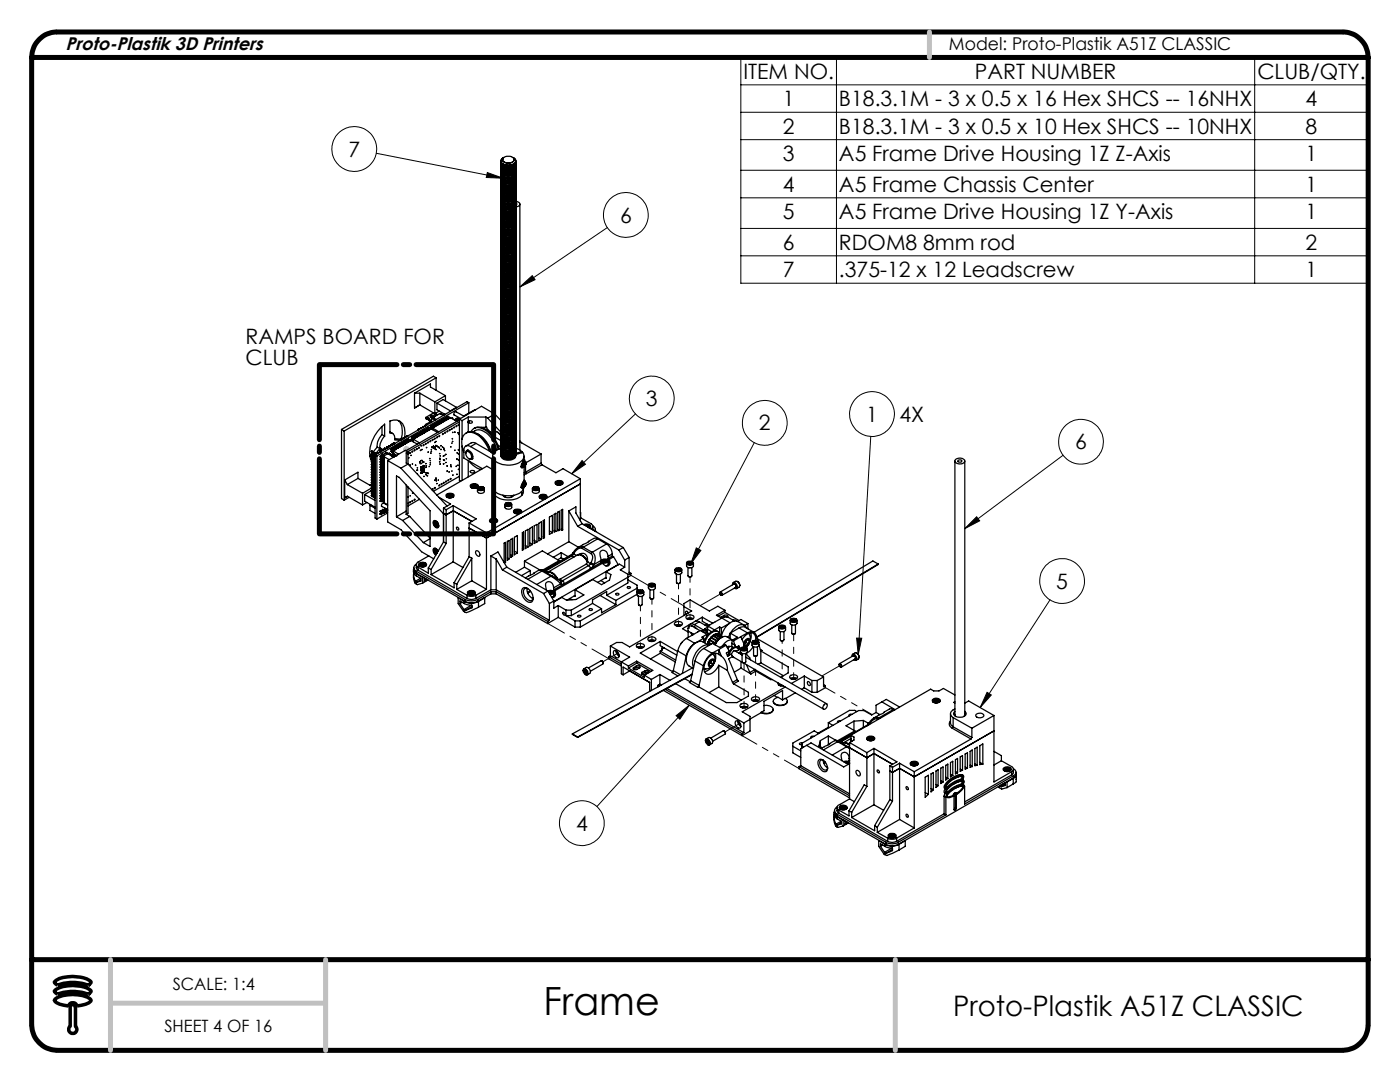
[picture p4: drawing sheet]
<svg xmlns="http://www.w3.org/2000/svg" width="279mm" height="216mm" viewBox="0 0 279 216" stroke-linecap="round" stroke-linejoin="round" font-family="sans-serif">
<defs><g id="words">
<text font-size="7.8" x="108.5" y="202.6">Frame</text>
<text font-size="5.6" x="190.2" y="202.7">Proto-Plastik A51Z CLASSIC</text>
<g font-size="4.2">
<text x="148.4" y="15.7">ITEM NO.</text>
<text x="194.6" y="15.7">PART NUMBER</text>
<text x="250.9" y="15.7">CLUB/QTY.</text>
<text x="156.2" y="21.2">1</text>
<text x="167.4" y="21.2">B18.3.1M - 3 x 0.5 x 16 Hex SHCS -- 16NHX</text>
<text x="260.6" y="21.2">4</text>
<text x="156.2" y="26.7">2</text>
<text x="167.4" y="26.7">B18.3.1M - 3 x 0.5 x 10 Hex SHCS -- 10NHX</text>
<text x="260.6" y="26.7">8</text>
<text x="69.5" y="31.2">7</text>
<text x="156.2" y="32.1">3</text>
<text x="167.4" y="32.1">A5 Frame Drive Housing 1Z Z-Axis</text>
<text x="260.6" y="32.1">1</text>
<text x="156.2" y="38.2">4</text>
<text x="167.4" y="38.2">A5 Frame Chassis Center</text>
<text x="260.6" y="38.2">1</text>
<text x="123.7" y="44.4">6</text>
<text x="156.2" y="43.6">5</text>
<text x="167.4" y="43.6">A5 Frame Drive Housing 1Z Y-Axis</text>
<text x="260.6" y="43.6">1</text>
<text x="156.2" y="49.8">6</text>
<text x="167.4" y="49.8">RDOM8 8mm rod</text>
<text x="260.6" y="49.8">2</text>
<text x="156.2" y="55.3">7</text>
<text x="167.4" y="55.3">.375-12 x 12 Leadscrew</text>
<text x="260.6" y="55.3">1</text>
<text x="49" y="68.6">RAMPS BOARD FOR</text>
<text x="49" y="72.7">CLUB</text>
<text x="128.9" y="81">3</text>
<text x="151.5" y="85.9">2</text>
<text x="172.9" y="84.1">1</text>
<text x="179.5" y="84.2">4X</text>
<text x="214.6" y="89.7">6</text>
<text x="210.8" y="117.4">5</text>
<text x="115" y="165.8">4</text>
</g>
<text font-size="3.7" x="13.1" y="9.9">Proto-Plastik 3D Printers</text>
<text font-size="3.5" x="189.4" y="9.9">Model: Proto-Plastik A51Z CLASSIC</text>
<g font-size="3.4">
<text x="34.5" y="197.5">SCALE: 1:4</text>
<text x="32.8" y="206">SHEET 4 OF 16</text>
</g>
</g></defs>
<g fill="none" stroke="#000" stroke-width=".2">
<path d="M147.8 11.5h125.2v45h-125.2zM147.8 16.9h125.2M166.9 11.5v45M250.4 11.5v45M75.1 30.6l25.3 5M97.3 34.4l3.1 1.2-3.4-.2zM147.8 22.4h125.2M147.8 27.9h125.2M147.8 34h125.2M147.8 39.5h125.2M103.8 57.3l2.4-2.3 .6 .8zM121.2 45.4l-17.4 11.9"/>
<path d="M147.8 45.6h125.2M147.8 51h125.2M116.2 91.9l.6 .7-2.7 1.9zM126.8 82.6l-12.7 11.9M150.5 88.3l-12.6 24.2M173.8 87.1l-2.5 43.5M212.2 90.8l-19.7 14.7M139 109.3l.9 .5-2 2.7zM192.5 105.5l2.4-2.4 .6 .8zM209.5 119.7l-13.9 21.5M171 127.3l1 .1-.7 3.2zM197 138.1l.8 .6-2.2 2.5z"/>
<path d="M134.9 142.8l2.6-2.1-1.8 2.8zM137.5 140.7l-18.4 20.2"/>
<circle cx="70.7" cy="29.7" r="4.5"/>
<circle cx="124.9" cy="42.9" r="4.5"/>
<circle cx="130.1" cy="79.5" r="4.5"/>
<circle cx="152.6" cy="84.4" r="4.5"/>
<circle cx="174" cy="82.6" r="4.5"/>
<circle cx="215.7" cy="88.1" r="4.5"/>
<circle cx="212" cy="115.9" r="4.5"/>
<circle cx="116.1" cy="164.3" r="4.5"/>
</g>
<path d="M10.9 197.7a6 6 0 0 1 5.2-.9 3.2 3.2 0 0 1 2.1 1 .79 .79 0 0 1-1.3 .4 10.7 10.7 0 0 0-5.5 .1l-.5-.4zM10.9 195.9a6 6 0 0 1 5.2-.9 3.2 3.2 0 0 1 2.1 1 .79 .79 0 0 1-1.3 .4 10.7 10.7 0 0 0-5.5 .1l-.5-.4zM11 199.4a7.1 7.1 0 0 1 7 0l.2 .2a1.36 1.36 0 0 1-1.1 .8l-1.7 .3a.9 .9 0 0 0-.9-.6 .9 .9 0 0 0-.8 .6 4.3 4.3 0 0 1-2.7-.9l-.1-.2zM14 204.8a.81 .81 0 0 0 0 1.2 .81 .81 0 0 0 1.1 0 .81 .81 0 0 0 0-1.2M14 201a.53 .53 0 0 1 .5-.6 .53 .53 0 0 1 .6 .6" fill="none" stroke="#000" stroke-width=".7" stroke-linecap="butt"/>
<path d="M11.4 6.4a5.1 5.1 0 0 0-5.1 5.1M267.9 6.4a5.1 5.1 0 0 1 5.1 5.1M6.3 204.5a5.2 5.2 0 0 0 5.1 5.1M273 204.5a5.2 5.2 0 0 1-5.1 5.1" fill="none" stroke="#000" stroke-width="1" stroke-linecap="butt"/>
<path d="M80.6 89.7h1M80.8 89.3l.7 .7M81.1 89.1v1.1M81.5 89.3l-.7 .7" fill="none" stroke="#c0c0c0" stroke-width="1" stroke-linecap="butt"/>
<path d="M14 201v3.8M15.1 201v3.8" fill="none" stroke="#000" stroke-width=".7"/>
<path d="M11.4 6.4h256.5M6.3 191.5h266.7M6.3 204.5v-193h266.7v193M11.4 209.6h256.5" fill="none" stroke="#000" stroke-width="1"/>
<path d="M63.7 72.8h34.8M63.7 106.5h34.8" fill="none" stroke="#000" stroke-width="1" stroke-dasharray="15.2 1.3 1.3 1.3" stroke-dashoffset="-.2"/>
<path d="M63.7 72.8v33.7M98.5 72.8v33.7" fill="none" stroke="#000" stroke-width="1" stroke-dasharray="15.2 1.3 1.3 1.3" stroke-dashoffset=".3"/>
<path d="M185.5 6.4v5.1M22 191.5v18.1M65 191.5v18.1M178.7 191.5v18.1M22 200.2h43" fill="none" stroke="#c0c0c0" stroke-width="1"/>
<path d="M116.2 91.9l.6 .7-2.7 1.9zM197 138.1l.8 .6-2.2 2.5zM134.9 142.8l2.6-2.1-1.8 2.8zM139 109.3l.9 .5-2 2.7zM171 127.3l1 .1-.7 3.2zM192.5 105.5l2.4-2.4 .6 .8zM103.8 57.3l2.4-2.3 .6 .8zM97.3 34.4l3.1 1.2-3.4-.2z" fill="#000"/>
<g fill="none" stroke="#000" stroke-width=".25">
<path d="M99.9 32.1a1.24 1.24 0 0 0 1.7 1.1l.7-.1a.81 .81 0 0 0 .6-1M99.9 32.6a1.24 1.24 0 0 0 1.7 1.2l.7-.2a.81 .81 0 0 0 .6-1M99.9 33.2a1.21 1.21 0 0 0 1.7 1.1l.7-.2a.8 .8 0 0 0 .6-.9M99.9 33.7a1.24 1.24 0 0 0 1.7 1.1l.7-.2a.81 .81 0 0 0 .6-.9M99.9 34.2a1.24 1.24 0 0 0 1.7 1.1l.7-.1a.81 .81 0 0 0 .6-1M99.9 34.7v.3a1.85 1.85 0 0 0 2.9 .4l.1-.7M99.9 35.2a1.21 1.21 0 0 0 1.7 1.1l.7-.1a.81 .81 0 0 0 .6-1M99.9 35.7a1.24 1.24 0 0 0 1.7 1.2l.7-.2a.81 .81 0 0 0 .6-1M99.9 36.3a1.24 1.24 0 0 0 1.7 1.1l.7-.1a.81 .81 0 0 0 .6-1M99.9 36.8a1.21 1.21 0 0 0 1.7 1.1l.7-.2a.8 .8 0 0 0 .6-.9M99.9 37.3a1.24 1.24 0 0 0 1.7 1.1l.7-.1a.81 .81 0 0 0 .6-1M99.9 37.8a1.24 1.24 0 0 0 1.7 1.1l.7-.1a.81 .81 0 0 0 .6-1"/>
<path d="M99.9 38.3a1.21 1.21 0 0 0 1.7 1.1l.7-.1a.8 .8 0 0 0 .6-1M99.9 38.8a1.24 1.24 0 0 0 1.7 1.2l.7-.2a.81 .81 0 0 0 .6-1M99.9 39.4a1.24 1.24 0 0 0 1.7 1.1l.7-.1a.81 .81 0 0 0 .6-1M99.9 39.9v.2a1.85 1.85 0 0 0 2.9 .5l.1-.5M100 32.5a1.42 1.42 0 0 0 2 .9l.3-.1a.78 .78 0 0 0 .6-.8M100 33a1.2 1.2 0 0 0 1.6 1l.7-.1a.78 .78 0 0 0 .6-.9M100 33.5a1.2 1.2 0 0 0 1.6 1l.7-.1a.78 .78 0 0 0 .6-.9M100 34v.1a1.42 1.42 0 0 0 2 .9l.3-.1a.84 .84 0 0 0 .6-.9M100 34.6a1.2 1.2 0 0 0 1.6 1l.7-.2a.78 .78 0 0 0 .6-.8M100 35.1a1.06 1.06 0 0 0 1.2 1 1.27 1.27 0 0 0 1.7-1 1.31 1.31 0 0 1-1.7 1l-.7-.2a.8 .8 0 0 1-.5-.8zM100 35.6a1.42 1.42 0 0 0 2 .9h.3a.78 .78 0 0 0 .6-.9M100 36.1v.1a1.42 1.42 0 0 0 2 .9l.3-.1a.78 .78 0 0 0 .6-.9"/>
<path d="M100 36.7a1.06 1.06 0 0 0 1.2 .9 1.27 1.27 0 0 0 1.7-.9 1.31 1.31 0 0 1-1.7 .9l-.7-.1a.8 .8 0 0 1-.5-.8zM100 37.2a1.44 1.44 0 0 0 2 .9l.3-.1a.78 .78 0 0 0 .6-.8M100 37.7a1.42 1.42 0 0 0 2 .9l.3-.1a.78 .78 0 0 0 .6-.8M100 38.2a1.44 1.44 0 0 0 2 1l.3-.1a.86 .86 0 0 0 .6-.9 1.31 1.31 0 0 1-1.7 1l-.7-.2a.8 .8 0 0 1-.5-.8zM100 38.7v.1a1.21 1.21 0 0 0 1.6 .9l.7-.1a.78 .78 0 0 0 .6-.9M100 39.2v.1a1.42 1.42 0 0 0 2 .9l.3-.1a.84 .84 0 0 0 .6-.9M100 39.8a1.2 1.2 0 0 0 1.6 .9l.7-.1a.78 .78 0 0 0 .6-.8M100 32.5a1.46 1.46 0 0 0 2 .9l.8-.4 .1-.5M100 33.1a1.46 1.46 0 0 0 2 .9l.3-.1a.86 .86 0 0 0 .6-.8M100 33.6a1.48 1.48 0 0 0 2 .9l.3-.1a.86 .86 0 0 0 .6-.8M100 34.1a1.46 1.46 0 0 0 2 .9l.8-.4 .1-.5M100 34.6a1.46 1.46 0 0 0 2 .9l.3-.1a.86 .86 0 0 0 .6-.8"/>
<path d="M100 35.6a1.46 1.46 0 0 0 2 .9l.8-.4 .1-.5M100 36.2a1.46 1.46 0 0 0 2 .9l.3-.1a.86 .86 0 0 0 .6-.8M100 37.7a1.46 1.46 0 0 0 2 .9l.8-.4 .1-.5M100 38.8a1.48 1.48 0 0 0 2 .9l.3-.1a.86 .86 0 0 0 .6-.8M100 39.3a1.46 1.46 0 0 0 2 .9l.8-.4 .1-.5M100 39.8a1.46 1.46 0 0 0 2 .9l.3-.1a.86 .86 0 0 0 .6-.8M100.3 31.9h.1M100.3 31.9a1.37 1.37 0 0 0 2.3 0M100.4 31.5a1.64 1.64 0 0 1 2.2 .2 1.31 1.31 0 0 1-2.3 .4zM100.5 31.5l-.2 .1a.63 .63 0 0 0-.3 .7 .63 .63 0 0 0 .5 .5 1.96 1.96 0 0 0 2.4-.5 .75 .75 0 0 0-.5-.8M100.5 31.4a.69 .69 0 0 0-.5 .7 .69 .69 0 0 0 .5 .7 1.99 1.99 0 0 0 2.4-.5 .68 .68 0 0 0-.5-.9M102.6 31.9h.1"/>
<path d="M102.9 39.9v.2M99.9 40.4a1.21 1.21 0 0 0 1.7 1.1l.7-.1a.81 .81 0 0 0 .6-1M99.9 41.5a1.24 1.24 0 0 0 1.7 1.1l.7-.2a.81 .81 0 0 0 .6-.9M99.9 41.9a1.21 1.21 0 0 0 1.7 1.2l.7-.2a.81 .81 0 0 0 .6-1M99.9 42.5a1.24 1.24 0 0 0 1.7 1.1l.7-.1a.81 .81 0 0 0 .6-1M99.9 43a1.24 1.24 0 0 0 1.7 1.1l.7-.1a.81 .81 0 0 0 .6-1M99.9 43.5a1.21 1.21 0 0 0 1.7 1.1l.7-.1a.8 .8 0 0 0 .6-1M99.9 44a1.24 1.24 0 0 0 1.7 1.2l.7-.2a.81 .81 0 0 0 .6-1M99.9 44.6a1.24 1.24 0 0 0 1.7 1.1l.7-.2a.81 .81 0 0 0 .6-.9M99.9 45.1a1.21 1.21 0 0 0 1.7 1.1l.7-.1a.86 .86 0 0 0 .6-1M99.9 45.6a1.24 1.24 0 0 0 1.7 1.1l.7-.1a.81 .81 0 0 0 .6-1M99.9 46.1a1.24 1.24 0 0 0 1.7 1.1l.7-.1a.81 .81 0 0 0 .6-1"/>
<path d="M99.9 46.6a1.24 1.24 0 0 0 1.7 1.2l.7-.2a.81 .81 0 0 0 .6-1M99.9 47.1a1.21 1.21 0 0 0 1.7 1.2l.7-.2a.81 .81 0 0 0 .6-1M99.9 47.7a1.24 1.24 0 0 0 1.7 1.1l.7-.2a.81 .81 0 0 0 .6-.9M99.9 48.2a1.24 1.24 0 0 0 1.7 1.1l.7-.1a.81 .81 0 0 0 .6-1M99.9 48.7a1.21 1.21 0 0 0 1.7 1.1l.7-.1a.8 .8 0 0 0 .6-1M99.9 49.2a1.24 1.24 0 0 0 1.7 1.1l.7-.1a.81 .81 0 0 0 .6-1M99.9 49.7a1.24 1.24 0 0 0 1.7 1.2l.7-.2a.81 .81 0 0 0 .6-1M99.9 50.3a1.21 1.21 0 0 0 1.7 1.1l.7-.1a.86 .86 0 0 0 .6-1M99.9 50.8a1.24 1.24 0 0 0 1.7 1.1l.7-.1a.81 .81 0 0 0 .6-1M99.9 51.3a1.24 1.24 0 0 0 1.7 1.1l.7-.1a.81 .81 0 0 0 .6-1M99.9 51.8v.3a1.85 1.85 0 0 0 2.9 .4l.1-.7M99.9 52.3a1.21 1.21 0 0 0 1.7 1.1l.7-.1a.81 .81 0 0 0 .6-1"/>
<path d="M99.9 52.8a1.24 1.24 0 0 0 1.7 1.2l.7-.2a.81 .81 0 0 0 .6-1M99.9 53.4a1.24 1.24 0 0 0 1.7 1.1l.7-.1a.81 .81 0 0 0 .6-1M99.9 53.9a1.21 1.21 0 0 0 1.7 1.1l.7-.1a.8 .8 0 0 0 .6-1M99.9 54.4a1.24 1.24 0 0 0 1.7 1.1l.7-.1a.81 .81 0 0 0 .6-1M99.9 54.9a1.24 1.24 0 0 0 1.7 1.2l.7-.2a.81 .81 0 0 0 .6-1M99.9 55.5a1.21 1.21 0 0 0 1.7 1.1l.7-.2a.8 .8 0 0 0 .6-.9M99.9 56a1.24 1.24 0 0 0 1.7 1.1l.7-.2a.81 .81 0 0 0 .6-.9M99.9 56.5a1.24 1.24 0 0 0 1.7 1.1l.7-.1a.81 .81 0 0 0 .6-1M99.9 57v.3a1.85 1.85 0 0 0 2.9 .4l.1-.7M99.9 57.5a1.21 1.21 0 0 0 1.7 1.1l.7-.1a.81 .81 0 0 0 .6-1M99.9 58a1.24 1.24 0 0 0 1.7 1.2l.7-.2a.81 .81 0 0 0 .6-1M99.9 58.6a1.24 1.24 0 0 0 1.7 1.1l.7-.2a.81 .81 0 0 0 .6-.9"/>
<path d="M99.9 59.1a1.21 1.21 0 0 0 1.7 1.1l.7-.2a.8 .8 0 0 0 .6-.9M99.9 59.6a1.24 1.24 0 0 0 1.7 1.1l.7-.1a.81 .81 0 0 0 .6-1M100 40.3a1.2 1.2 0 0 0 1.6 1l.7-.2a.78 .78 0 0 0 .6-.8M100 40.8a1.42 1.42 0 0 0 2 .9h.3a.78 .78 0 0 0 .6-.9M100 41.8a1.06 1.06 0 0 0 1.2 1 1.27 1.27 0 0 0 1.7-1 1.31 1.31 0 0 1-1.7 1l-.7-.1a.8 .8 0 0 1-.5-.9zM100 42.4a1.44 1.44 0 0 0 2 .9l.3-.1a.78 .78 0 0 0 .6-.8M100 42.9a1.42 1.42 0 0 0 2 .9l.3-.1a.78 .78 0 0 0 .6-.8M100 43.4a1.06 1.06 0 0 0 1.2 .9 1.27 1.27 0 0 0 1.7-.9 1.31 1.31 0 0 1-1.7 1l-.7-.2a.8 .8 0 0 1-.5-.8zM100 43.9v.1a1.44 1.44 0 0 0 2 .8h.3a.78 .78 0 0 0 .6-.9M100 44.4a1.42 1.42 0 0 0 2 1l.3-.1a.78 .78 0 0 0 .6-.9M100 44.9a1.2 1.2 0 0 0 1.6 1l.7-.1a.78 .78 0 0 0 .6-.9M100 45.5a1.2 1.2 0 0 0 1.6 1l.7-.2a.78 .78 0 0 0 .6-.8"/>
<path d="M100 46a1.42 1.42 0 0 0 2 .9l.3-.1a.78 .78 0 0 0 .6-.8M100 46.5a1.42 1.42 0 0 0 2 .9l.3-.1a.78 .78 0 0 0 .6-.8M100 47a1.06 1.06 0 0 0 1.2 1 1.27 1.27 0 0 0 1.7-1 1.31 1.31 0 0 1-1.7 1l-.7-.2a.8 .8 0 0 1-.5-.8zM100 47.5v.1a1.44 1.44 0 0 0 2 .9l.3-.1a.78 .78 0 0 0 .6-.9M100 48v.1a1.42 1.42 0 0 0 2 .9l.3-.1a.78 .78 0 0 0 .6-.9M100 48.6a1.06 1.06 0 0 0 1.2 .9 1.27 1.27 0 0 0 1.7-.9 1.31 1.31 0 0 1-1.7 1l-.7-.2a.8 .8 0 0 1-.5-.8zM100 49.1a1.44 1.44 0 0 0 2 .9h.3a.78 .78 0 0 0 .6-.9M100 49.6a1.42 1.42 0 0 0 2 1l.3-.2a.78 .78 0 0 0 .6-.8M100 50.1a1.44 1.44 0 0 0 2 1l.3-.1a.86 .86 0 0 0 .6-.9 1.31 1.31 0 0 1-1.7 1l-.7-.2a.8 .8 0 0 1-.5-.8zM100 50.7a1.2 1.2 0 0 0 1.6 .9l.7-.1a.78 .78 0 0 0 .6-.8M100 51.2a1.42 1.42 0 0 0 2 .9l.3-.1a.78 .78 0 0 0 .6-.8M100 51.7a1.42 1.42 0 0 0 2 .9l.3-.1a.78 .78 0 0 0 .6-.8"/>
<path d="M100 52.2a1.2 1.2 0 0 0 1.6 1l.7-.1a.78 .78 0 0 0 .6-.9M100 52.7a1.42 1.42 0 0 0 2 1l.3-.1a.78 .78 0 0 0 .6-.9M100 53.2v.1a1.42 1.42 0 0 0 2 .9l.3-.1a.78 .78 0 0 0 .6-.9M100 53.8a1.06 1.06 0 0 0 1.2 .9 1.27 1.27 0 0 0 1.7-.9 1.31 1.31 0 0 1-1.7 1l-.7-.2a.8 .8 0 0 1-.5-.8zM100 54.3a1.44 1.44 0 0 0 2 .9l.3-.1a.78 .78 0 0 0 .6-.8M100 54.8a1.42 1.42 0 0 0 2 .9l.3-.1a.78 .78 0 0 0 .6-.8M100 55.3a1.44 1.44 0 0 0 2 1l.3-.1a.86 .86 0 0 0 .6-.9 1.31 1.31 0 0 1-1.7 1l-.7-.2a.8 .8 0 0 1-.5-.8zM100 55.8a1.2 1.2 0 0 0 1.6 1l.7-.1a.78 .78 0 0 0 .6-.9M100 56.3v.1a1.42 1.42 0 0 0 2 .9l.3-.1a.84 .84 0 0 0 .6-.9M100 56.9a1.2 1.2 0 0 0 1.6 1l.7-.2a.78 .78 0 0 0 .6-.8M100 57.4a1.2 1.2 0 0 0 1.6 1l.7-.2a.78 .78 0 0 0 .6-.8M100 57.9a1.42 1.42 0 0 0 2 .9h.3a.78 .78 0 0 0 .6-.9"/>
<path d="M100 58.4v.1a1.42 1.42 0 0 0 2 .9l.3-.1a.78 .78 0 0 0 .6-.9M100 58.9a1.06 1.06 0 0 0 1.2 1 1.27 1.27 0 0 0 1.7-1 1.31 1.31 0 0 1-1.7 1l-.7-.1a.8 .8 0 0 1-.5-.9zM100 59.5a1.44 1.44 0 0 0 2 .9l.3-.1a.78 .78 0 0 0 .6-.8M100 60a1.42 1.42 0 0 0 2 .9l.3-.1a.78 .78 0 0 0 .6-.8M100 40.3a1.48 1.48 0 0 0 2 .9l.3-.1a.86 .86 0 0 0 .6-.8M100 40.8a1.46 1.46 0 0 0 2 .9l.8-.4 .1-.5M100 41.3a1.46 1.46 0 0 0 2 1l.3-.1a.86 .86 0 0 0 .6-.9M100 42.9a1.46 1.46 0 0 0 2 .9l.3-.1a.86 .86 0 0 0 .6-.8M100 44a1.48 1.48 0 0 0 2 .8h.3a.86 .86 0 0 0 .6-.8M100 44.4a1.46 1.46 0 0 0 2 1l.8-.5 .1-.5M100 45a1.46 1.46 0 0 0 2 .9l.3-.1a.86 .86 0 0 0 .6-.8M100 45.5a1.48 1.48 0 0 0 2 .9l.3-.1a.86 .86 0 0 0 .6-.8"/>
<path d="M100 46a1.46 1.46 0 0 0 2 .9l.8-.4 .1-.5M100 46.5a1.46 1.46 0 0 0 2 .9l.3-.1a.86 .86 0 0 0 .6-.8M100 47.6a1.55 1.55 0 0 0 2.3 .8l.5-.4 .1-.4M100 48.1a1.46 1.46 0 0 0 2 .9l.3-.1a.86 .86 0 0 0 .6-.8M100 49.1a1.48 1.48 0 0 0 2 .9h.3a.86 .86 0 0 0 .6-.9M100 49.6a1.46 1.46 0 0 0 2 1l.8-.5 .1-.5M100 50.7a1.48 1.48 0 0 0 2 .9l.3-.1a.86 .86 0 0 0 .6-.8M100 51.2a1.46 1.46 0 0 0 2 .9l.8-.4 .1-.5M100 51.7a1.46 1.46 0 0 0 2 .9l.3-.1a.86 .86 0 0 0 .6-.8M100 52.2a1.48 1.48 0 0 0 2 .9h.3a.86 .86 0 0 0 .6-.9M100 52.7v.1a1.55 1.55 0 0 0 2.3 .8l.5-.4 .1-.5M100 53.3a1.46 1.46 0 0 0 2 .9l.3-.1a.86 .86 0 0 0 .6-.8"/>
<path d="M100 54.3a1.48 1.48 0 0 0 2 .9l.3-.1a.79 .79 0 0 0 .6-.8M100 54.8a1.46 1.46 0 0 0 2 .9l.8-.4 .1-.5M100 55.9a1.48 1.48 0 0 0 2 .9l.3-.1a.86 .86 0 0 0 .6-.8M100 56.4a1.46 1.46 0 0 0 2 .9l.8-.4 .1-.5M100 56.9a1.46 1.46 0 0 0 2 .9l.3-.1a.86 .86 0 0 0 .6-.8M100 57.4a1.48 1.48 0 0 0 2 .9l.3-.1a.86 .86 0 0 0 .6-.8M100 57.9a1.46 1.46 0 0 0 2 .9l.8-.4 .1-.5M100 58.5a1.46 1.46 0 0 0 2 .9l.3-.1a.86 .86 0 0 0 .6-.8M102.9 40.5l.3 .2-.3 .2a1.28 1.28 0 0 1-1.7 1.2l-.9-.4-.3-.4-.1-.4M102.9 40.1l.3 .1a.54 .54 0 0 1 .5 .6 .54 .54 0 0 1-.7 .5 1.75 1.75 0 0 1-3 .3v-.3M103.8 40.7v49.1M82.7 78.5v2.9l1.1-.6"/>
<path d="M82.7 78.5l3.2-1.9v.6l3 1.8M82.7 78.5h1.1M83.8 78.5l3 1.7M83.8 78.5v2.3M87 75.4l-18.3 10.6M87 75.4v2.5M87 75.4l-.5-.3-18.3 10.6M88.9 79l-2.1 1.2M88.9 79v1M99.9 60.1a1.24 1.24 0 0 0 1.7 1.1l.7-.1a.81 .81 0 0 0 .6-1M99.9 60.6a1.21 1.21 0 0 0 1.7 1.1l.7-.1a.8 .8 0 0 0 .6-1M99.9 61.1a1.24 1.24 0 0 0 1.7 1.2l.7-.2a.81 .81 0 0 0 .6-1"/>
<path d="M99.9 61.7a1.24 1.24 0 0 0 1.7 1.1l.7-.1a.81 .81 0 0 0 .6-1M99.9 62.2v.2a1.85 1.85 0 0 0 2.9 .5l.1-.7M99.9 62.7a1.21 1.21 0 0 0 1.7 1.1l.7-.1a.81 .81 0 0 0 .6-1M99.9 63.2a1.24 1.24 0 0 0 1.7 1.1l.7-.1a.81 .81 0 0 0 .6-1M99.9 63.7a1.24 1.24 0 0 0 1.7 1.2l.7-.2a.81 .81 0 0 0 .6-1M99.9 64.2a1.21 1.21 0 0 0 1.7 1.2l.7-.2a.81 .81 0 0 0 .6-1M99.9 64.8a1.24 1.24 0 0 0 1.7 1.1l.7-.1a.81 .81 0 0 0 .6-1M99.9 65.3a1.24 1.24 0 0 0 1.7 1.1l.7-.1a.81 .81 0 0 0 .6-1M99.9 65.8a1.21 1.21 0 0 0 1.7 1.1l.7-.1a.8 .8 0 0 0 .6-1M99.9 66.3a1.24 1.24 0 0 0 1.7 1.2l.7-.2a.81 .81 0 0 0 .6-1M99.9 66.9a1.24 1.24 0 0 0 1.7 1.1l.7-.2a.81 .81 0 0 0 .6-.9M99.9 67.4a1.21 1.21 0 0 0 1.7 1.1l.7-.1a.86 .86 0 0 0 .6-1"/>
<path d="M99.9 67.9a1.24 1.24 0 0 0 1.7 1.1l.7-.1a.81 .81 0 0 0 .6-1M99.9 68.4a1.24 1.24 0 0 0 1.7 1.1l.7-.1a.81 .81 0 0 0 .6-1M99.9 68.9a1.24 1.24 0 0 0 1.7 1.2l.7-.2a.81 .81 0 0 0 .6-1M99.9 69.4a1.21 1.21 0 0 0 1.7 1.2l.7-.2a.81 .81 0 0 0 .6-1M99.9 70a1.24 1.24 0 0 0 1.7 1.1l.7-.2a.81 .81 0 0 0 .6-.9M99.9 70.5a1.24 1.24 0 0 0 1.7 1.1l.7-.1a.81 .81 0 0 0 .6-1M99.9 71a1.21 1.21 0 0 0 1.7 1.1l.7-.1a.8 .8 0 0 0 .6-1M99.9 71.5a1.24 1.24 0 0 0 1.7 1.1l.7-.1a.81 .81 0 0 0 .6-1M99.9 72a1.24 1.24 0 0 0 1.7 1.2l.7-.2a.81 .81 0 0 0 .6-1M99.9 72.6a1.21 1.21 0 0 0 1.7 1.1l.7-.1a.86 .86 0 0 0 .6-1M99.9 73.1a1.24 1.24 0 0 0 1.7 1.1l.7-.2a.81 .81 0 0 0 .6-.9M99.9 73.6a1.24 1.24 0 0 0 1.7 1.1l.7-.1a.81 .81 0 0 0 .6-1"/>
<path d="M99.9 74.1v.3a1.85 1.85 0 0 0 2.9 .4l.1-.7M99.9 74.6a1.21 1.21 0 0 0 1.7 1.1l.7-.1a.81 .81 0 0 0 .6-1M99.9 75.1a1.24 1.24 0 0 0 1.7 1.2l.7-.2a.81 .81 0 0 0 .6-1M99.9 75.7a1.24 1.24 0 0 0 1.7 1.1l.7-.1a.81 .81 0 0 0 .6-1M99.9 76.2a1.21 1.21 0 0 0 1.7 1.1l.7-.1a.8 .8 0 0 0 .6-1M99.9 76.7a1.24 1.24 0 0 0 1.7 1.1l.7-.1a.81 .81 0 0 0 .6-1M99.9 77.2a1.24 1.24 0 0 0 1.7 1.2l.7-.2a.81 .81 0 0 0 .6-1M99.9 77.8a1.21 1.21 0 0 0 1.7 1l.7-.1a.8 .8 0 0 0 .6-.9M99.9 78.2a1.24 1.24 0 0 0 1.7 1.2l.7-.2a.81 .81 0 0 0 .6-1M99.9 78.8a1.24 1.24 0 0 0 1.7 1.1l.7-.1a.81 .81 0 0 0 .6-1M99.9 79.3v.3a1.85 1.85 0 0 0 2.9 .4l.1-.7M99.9 79.8a1.21 1.21 0 0 0 1.7 1.1l.7-.1a.81 .81 0 0 0 .6-1"/>
<path d="M100 60.5a1.44 1.44 0 0 0 2 1l.3-.2a.86 .86 0 0 0 .6-.8 1.31 1.31 0 0 1-1.7 1l-.7-.2a.8 .8 0 0 1-.5-.8zM100 61v.1a1.21 1.21 0 0 0 1.6 .9l.7-.1a.78 .78 0 0 0 .6-.9M100 61.5v.1a1.42 1.42 0 0 0 2 .9l.3-.1a.84 .84 0 0 0 .6-.9M100 62.1a1.44 1.44 0 0 0 2 .9l.3-.1a.86 .86 0 0 0 .6-.8 1.31 1.31 0 0 1-1.7 .9l-.7-.1a.8 .8 0 0 1-.5-.8zM100 62.6a1.2 1.2 0 0 0 1.6 1l.7-.2a.78 .78 0 0 0 .6-.8M100 63.1a1.42 1.42 0 0 0 2 .9h.3a.78 .78 0 0 0 .6-.9M100 63.6a1.42 1.42 0 0 0 2 1l.3-.1a.78 .78 0 0 0 .6-.9M100 64.1a1.2 1.2 0 0 0 1.6 1l.7-.1a.78 .78 0 0 0 .6-.9M100 64.7a1.44 1.44 0 0 0 2 .9l.3-.1a.78 .78 0 0 0 .6-.8M100 65.2a1.42 1.42 0 0 0 2 .9l.3-.1a.78 .78 0 0 0 .6-.8M100 65.7a1.06 1.06 0 0 0 1.2 .9 1.27 1.27 0 0 0 1.7-.9 1.31 1.31 0 0 1-1.7 1l-.7-.2a.8 .8 0 0 1-.5-.8zM100 66.2v.1a1.44 1.44 0 0 0 2 .8h.3a.78 .78 0 0 0 .6-.9"/>
<path d="M100 66.7a1.42 1.42 0 0 0 2 1l.3-.1a.78 .78 0 0 0 .6-.9M100 67.2a1.44 1.44 0 0 0 2 1l.3-.1a.86 .86 0 0 0 .6-.9 1.31 1.31 0 0 1-1.7 1l-.7-.1a.8 .8 0 0 1-.5-.9zM100 67.8a1.2 1.2 0 0 0 1.6 1l.7-.2a.78 .78 0 0 0 .6-.8M100 68.3a1.42 1.42 0 0 0 2 .9l.3-.1a.78 .78 0 0 0 .6-.8M100 68.8a1.44 1.44 0 0 0 2 .9l.3-.1a.86 .86 0 0 0 .6-.8 1.31 1.31 0 0 1-1.7 1l-.4-.1a.88 .88 0 0 1-.8-.9zM100 69.3a1.2 1.2 0 0 0 1.6 1l.7-.1a.78 .78 0 0 0 .6-.9M100 69.8v.1a1.44 1.44 0 0 0 2 .9l.3-.1a.78 .78 0 0 0 .6-.9M100 70.3v.1a1.42 1.42 0 0 0 2 .9l.3-.1a.78 .78 0 0 0 .6-.9M100 70.9a1.06 1.06 0 0 0 1.2 .9 1.27 1.27 0 0 0 1.7-.9 1.31 1.31 0 0 1-1.7 1l-.7-.2a.8 .8 0 0 1-.5-.8zM100 71.4a1.44 1.44 0 0 0 2 .9l.3-.1a.78 .78 0 0 0 .6-.8M100 71.9a1.42 1.42 0 0 0 2 .9l.3-.1a.78 .78 0 0 0 .6-.8M100 72.4a1.44 1.44 0 0 0 2 1l.3-.1a.86 .86 0 0 0 .6-.9 1.31 1.31 0 0 1-1.7 1l-.7-.2a.8 .8 0 0 1-.5-.8z"/>
<path d="M100 73a1.2 1.2 0 0 0 1.6 .9l.7-.1a.78 .78 0 0 0 .6-.8M100 73.4v.1a1.42 1.42 0 0 0 2 .9l.3-.1a.78 .78 0 0 0 .6-.9M100 74a1.44 1.44 0 0 0 2 .9l.3-.1a.86 .86 0 0 0 .6-.8 1.31 1.31 0 0 1-1.7 1l-.4-.1a.88 .88 0 0 1-.8-.9zM100 74.5a1.2 1.2 0 0 0 1.6 1l.7-.1a.78 .78 0 0 0 .6-.9M100 75a1.42 1.42 0 0 0 2 1l.3-.1a.78 .78 0 0 0 .6-.9M100 75.5v.1a1.42 1.42 0 0 0 2 .9l.3-.1a.78 .78 0 0 0 .6-.9M100 76.1a1.2 1.2 0 0 0 1.6 .9l.7-.1a.78 .78 0 0 0 .6-.8M100 76.6a1.44 1.44 0 0 0 2 .9l.3-.1a.78 .78 0 0 0 .6-.8M100 77.1a1.42 1.42 0 0 0 2 .9l.3-.1a.78 .78 0 0 0 .6-.8M100 77.6a1.44 1.44 0 0 0 2 1l.3-.1a.86 .86 0 0 0 .6-.9 1.31 1.31 0 0 1-1.7 1l-.7-.2a.8 .8 0 0 1-.5-.8zM100 78.1a1.2 1.2 0 0 0 1.6 1l.7-.1a.78 .78 0 0 0 .6-.9M100 78.6v.1a1.42 1.42 0 0 0 2 .9l.3-.1a.84 .84 0 0 0 .6-.9"/>
<path d="M100 79.2a1.44 1.44 0 0 0 2 .9l.3-.1a.86 .86 0 0 0 .6-.8 1.31 1.31 0 0 1-1.7 1l-.7-.2a.8 .8 0 0 1-.5-.8zM100 79.7a1.2 1.2 0 0 0 1.6 1l.7-.2a.78 .78 0 0 0 .6-.8M100 60a1.46 1.46 0 0 0 2 .9l.8-.4 .1-.5M100 61.1a1.48 1.48 0 0 0 2 .8h.3a.86 .86 0 0 0 .6-.8M100 61.6a1.46 1.46 0 0 0 2 .9l.8-.4 .1-.5M100 62.6a1.48 1.48 0 0 0 2 .9l.3-.1a.86 .86 0 0 0 .6-.8M100 63.1a1.46 1.46 0 0 0 2 .9l.8-.4 .1-.5M100 63.6a1.46 1.46 0 0 0 2 1l.3-.1a.86 .86 0 0 0 .6-.9M100 64.2a1.48 1.48 0 0 0 2 .9l.3-.1a.86 .86 0 0 0 .6-.8M100 65.2a1.46 1.46 0 0 0 2 .9l.3-.1a.86 .86 0 0 0 .6-.8M100 66.3a1.48 1.48 0 0 0 2 .8h.3a.86 .86 0 0 0 .6-.8M100 66.7a1.46 1.46 0 0 0 2 1l.8-.5 .1-.5"/>
<path d="M100 67.8a1.48 1.48 0 0 0 2 .9l.3-.1a.86 .86 0 0 0 .6-.8M100 68.3a1.46 1.46 0 0 0 2 .9l.8-.4 .1-.5M100 69.4a1.48 1.48 0 0 0 2 .8h.3a.86 .86 0 0 0 .6-.8M100 69.8v.1a1.55 1.55 0 0 0 2.3 .8l.5-.4 .1-.5M100 70.4a1.46 1.46 0 0 0 2 .9l.3-.1a.86 .86 0 0 0 .6-.8M100 71.4a1.48 1.48 0 0 0 2 .9l.3-.1a.86 .86 0 0 0 .6-.8M100 71.9a1.46 1.46 0 0 0 2 .9l.8-.4 .1-.5M100 73a1.48 1.48 0 0 0 2 .9l.3-.1a.86 .86 0 0 0 .6-.8M100 73.5a1.46 1.46 0 0 0 2 .9l.8-.4 .1-.5M100 74.5a1.48 1.48 0 0 0 2 .9h.3a.86 .86 0 0 0 .6-.9M100 75v.1a1.55 1.55 0 0 0 2.3 .7l.5-.3 .1-.5M100 75.6a1.46 1.46 0 0 0 2 .9l.3-.1a.86 .86 0 0 0 .6-.8"/>
<path d="M100 76.1a1.48 1.48 0 0 0 2 .9l.3-.1a.86 .86 0 0 0 .6-.8M100 76.6a1.48 1.48 0 0 0 2 .9l.3-.1a.86 .86 0 0 0 .6-.8M100 77.1a1.46 1.46 0 0 0 2 .9l.8-.4 .1-.5M100 78.2a1.48 1.48 0 0 0 2 .9l.3-.1a.86 .86 0 0 0 .6-.8M100 78.7a1.46 1.46 0 0 0 2 .9l.8-.4 .1-.5M100 79.7a1.48 1.48 0 0 0 2 .9l.3-.1a.86 .86 0 0 0 .6-.8M68.2 85.7v13.8l.5 .3M68.2 85.7l.5 .3M68.7 86v13.8M68.8 95.8v3.5l.5-.3 3.1 1.8M68.8 95.8l.5 .9M69.3 96.7l3.1 1.7"/>
<path d="M69.7 99.2l-1 .6M71.4 95.5v-1.3l-2.6 1.6M71.4 95.5l-2.1 1.2M71.4 95.5l3.1 1.7M72.4 98.4v2.4M72.8 98.7l2.1 1.2M72.8 98.7v1.3l2.1 1.2M74.1 91.6l.1 .1M74.1 94.2h.1M74.1 92.6l.1 .1M74.1 90.1h.1M74.1 91.1h.1"/>
<path d="M74.1 90.1l.1 .1M74.1 90.6h.1M74.1 91.1l.1 .2M74.1 91.6l.1 .2M74.1 92.1l.1 .2M74.1 92.6l.1 .2M74.1 93.2l.1 .1M74.1 93.7l.1 .1M74.1 94.2l.1 .2M74.1 94.7l.1 .2M74.1 95.2l.1 .2M74.1 95.7l.1 .2"/>
<path d="M74.1 96.3l.1 .1M74.1 96.8l.1 .1M74.1 97.3v.1M74.1 97.8l.1 .2M74.1 98.4l.1 .1M74.1 98.8l.1 .2M74.1 90.6l.1 .1M74.1 93.2h.1M74.1 92.1h.1M74.1 92.1h.2M74.1 93.7h.1M74.1 94.7l.1 .1"/>
<path d="M74.1 95.2l.1 .1M74.1 95.2h.2M74.1 95.7l.1 .1M74.1 96.3h.1M74.1 96.8h.1M74.1 97.3h.2M74.1 97.3h.1M74.1 97.4l.1 .1M74.1 97.8l.1 .1M74.1 98.4h.1M74.1 98.8l.1 .1M74.1 97.4l-1.7 1"/>
<path d="M74.1 90.6l-.3 .4M74.2 93.1h.1M74.2 93.6l-.1 .1M74.2 93.1l-.1 .1M74.2 94.7h-.1M74.2 91.6h.1M74.2 91.6h-.1M74.2 98.3l-.1 .1M74.2 93.6l.1 .1M74.2 94.7h.1M74.2 98.3h.1M74.2 98.8h.1"/>
<path d="M74.2 98.8h-.1M74.2 90.1l.8 .4M74.2 90.2l.7 .4M74.2 90.1v.1M74.2 90.6v.1M74.2 91.1v.2M74.2 91.7v.1M74.2 92.1v.2M74.2 92.7v.1M74.2 93.2v.1M74.2 93.7v.1M74.2 94.2v.2"/>
<path d="M74.2 94.8v.1M74.2 95.3v.1M74.2 95.8v.1M74.2 96.3v.1M74.2 96.8v.1M74.2 97.3v.2M74.2 97.9v.1M74.2 98.4v.1M74.2 98.9v.1M74.2 90.6l.7 .4M74.2 90.7l.7 .4M74.2 91.1l.7 .4"/>
<path d="M74.2 91.3l.7 .4M74.2 91.7l.7 .3M74.2 91.8l.7 .4M74.2 92.1l.7 .5M74.2 92.3l.7 .4M74.2 92.7l.7 .4M74.2 92.8l.7 .4M74.2 93.2l.7 .4M74.2 93.3l.7 .4M74.2 93.7l.7 .4M74.2 93.8l.7 .4M74.2 94.2l.7 .4"/>
<path d="M74.2 94.4l.7 .4M74.2 94.8l.7 .3M74.2 94.9l.7 .4M74.2 95.3l.7 .4M74.2 95.4l.7 .4M74.2 95.8l.7 .4M74.2 95.9l.7 .4M74.2 96.3l.7 .4M74.2 96.4l.7 .4M74.2 96.8l.7 .4M74.2 96.9l.7 .5M74.2 97.3l.7 .5"/>
<path d="M74.2 97.5l.7 .4M74.2 97.9l.7 .3M74.2 98l.7 .4M74.2 98.4l.7 .4M74.2 98.5l.7 .4M74.2 98.9l.7 .4M74.2 99l.7 .4M74.3 91.1h-.1M74.3 91.6l-.1 .1M74.3 92.6h-.2M74.3 97.8h-.2M74.3 94.2h-.2"/>
<path d="M74.3 90l-.1 .1M74.3 90.5l.6 .4M74.3 90.5l-.1 .1M74.3 91.1l.6 .3M74.3 90l-.2 .1M74.3 95.7h-.2M74.3 91.6l.6 .3M74.3 90.5l-.2 .1M74.3 96.2l-.2 .1M74.3 92.1l.6 .3M74.3 92.1h-.1M74.3 91.1h-.2"/>
<path d="M74.3 96.8h-.2M74.3 92.6l.6 .4M74.3 92.6l-.1 .1M74.3 93.1l.6 .4M74.3 93.1l-.1 .1M74.3 93.7l.6 .3M74.3 93.7h-.1M74.3 94.2l.6 .3M74.3 94.2h-.1M74.3 94.7l.6 .3M74.3 94.7l-.1 .1M74.3 95.2l.6 .3"/>
<path d="M74.3 95.2l-.1 .1M74.3 95.7l.6 .4M74.3 95.7l-.1 .1M74.3 96.2l.6 .4M74.3 96.2l-.1 .1M74.3 96.8l.6 .3M74.3 96.8h-.1M74.3 97.3l.6 .3M74.3 97.3h-.1M74.3 97.8l.6 .3M74.3 97.8l-.1 .1M74.3 98.3l.6 .3"/>
<path d="M74.3 98.3l-.1 .1M74.3 98.8l.6 .4M74.3 98.8l-.1 .1M74.3 96.5l-.5 .3M74.3 91.3l-.2 .3M74.4 90.3l-.2 .2M74.5 97.2v.2M74.5 97.6v.3M74.5 98.1v.1M74.5 97.2l-.2 .1M74.5 92.5h.1M74.5 92.5l.4 .2"/>
<path d="M74.6 91l-.1 .2M74.8 96.3l-.2 .1M74.8 92.1l-.1 .2M74.9 98.5l-.9-.5-1.2 .7M74.9 90.8l.3 .2M74.9 90.8v12.6l.3 .2M74.9 90.6l-.1 .2M74.9 90.6l.1 .1M74.9 90.6v.1M75 90.5l.2 .1M75 90.5l-.1 .1M75.2 91v12.6"/>
<path d="M75.3 90.3l.2 .1zM75.3 90.3l-.3 .2M75.3 89.2l.5 .3M75.3 89.2l-.8 .9M75.8 89.5h.2M75.8 89.5h.1M75.8 89.5l.1 .1M75.8 90l.1 .2M75.8 90h.1M75.8 89.5l-.8 1-.7-.5M75.8 99h.2M75.8 99.5l.2 .1"/>
<path d="M75.9 90.2h.1M75.9 99.4l.1 .1M75.9 92.6l.2 .1M75.9 92.1l.2 .1M75.9 89.5l.5 .4M75.9 89.6l.4 .3M75.9 89.5v.1M75.9 90v.2M75.9 90l.1 .1M75.9 91.1h.1M75.9 91.6l.1 .1M75.9 93.1l.1 .1"/>
<path d="M75.9 93.7l.2 .1M75.9 94.2l.2 .1M75.9 94.3l.1 .1M75.9 94.7l.1 .1M75.9 94.8l.1 .1M75.9 95.2l.2 .1M75.9 95.4h.1M75.9 95.7l.2 .1M75.9 95.8l.1 .1M75.9 96.3l.2 .1M75.9 96.4h.1M75.9 96.9h.1"/>
<path d="M75.9 96.8h.1M75.9 97.3l.2 .1M75.9 97.4l.1 .1M75.9 97.8l.2 .1M75.9 97.9l.1 .1M75.9 98.5h.1M75.9 98.3l.1 .1M75.9 98.8l.2 .2M75.9 99.4l.2 .1M76 92.5l.1 .1M76 93.6l.1 .1M76 91.5l.1 .1"/>
<path d="M76 91.3h.1M76 91.1v.2M76 91.7v.1M76 93.2v.1M76 94.8v.1M76 96.8v.1M76 98.4v.1M76 91.1l.1 .1M76 91l.1 .1M76 91.7h.1M76 92.3h.1M76 92l.1 .1"/>
<path d="M76 92.8h.1M76 93.3h.1M76 93.2l.1 .1M76 93.1h.1M76 93.8h.1M76 94.4h.1M76 94.1l.1 .1M76 94.8h.1M76 94.9h.1M76 94.6l.1 .1M76 95.4h.1M76 95.1l.1 .1"/>
<path d="M76 95.9h.1M76 96.4h.1M76 96.8l.1 .1M76 97.5h.1M76 98h.1M76 98.4l.1 .1M76 98.5h.1M76 99h.1M76 99.6h.1M76 89.5l.6 .3-.2-.1M76 89.5h-.1M76 90h.1"/>
<path d="M76 90h-.1M76 90h-.2M76 95.7h.1M76 96.2h.1M76 96.7l.1 .1M76 97.2l.1 .1M76 97.8h.1M76 98.2l.1 .1M76 98.8h.1M76 99.3h.1M76 99.8l.1 .1M76 99.8l-.1 .1"/>
<path d="M76 99.3l-.1 .1M76 98.8h-.1v.2M76 98.3l-.1 .2M76 97.8l-.1 .2M76 97.3h-.1v.1M76 96.7l-.1 .1v.1M76 96.2h-.1v.2M76.1 95.7h-.2v.2M76.1 95.2h-.2v.2M76.1 94.7h-.2v.1M76.1 94.2l-.1-.1-.1 .2M76.1 93.6l-.3 .1 .2 .1"/>
<path d="M76.1 93.1l-.3 .1 .2 .1M76.1 92.6h-.2l.1 .2M76.1 92.1h-.2l.1 .2M76.1 91.5l-.3 .2 .2 .1M76.1 91h.1M76.1 91l-.3 .1 .2 .2M76.1 91.1h-.1M76.1 91.2v.1M76.1 91.7v.1M76.1 92.2v.1M76.1 92.7v.1M76.1 93.3h.1"/>
<path d="M76.1 93.8h.1M76.1 94.3v.1M76.1 94.8v.1M76.1 95.3v.1M76.1 95.8v.1M76.1 96.4h.1M76.1 96.9h.1M76.1 97.4v.1M76.1 97.9v.1M76.1 98.5h.1M76.1 99h.1M76.1 99.5v.1"/>
<path d="M76.1 92.1l-.1 .2M76.1 92.6l-.1 .2M76.1 93.7l-.1 .1M76.1 94.2l-.1 .2M76.1 95.2l-.1 .2M76.1 95.7l-.1 .2M76.1 96.2l-.1 .2M76.1 97.3l-.1 .2M76.1 97.8l-.1 .2M76.1 98.8l-.1 .2M76.1 99.3l-.1 .3M76.1 99.9l-.1 .1"/>
<path d="M76.1 91.1v.1M76.1 91.6v.1M76.1 91.6l-.1 .1M76.1 92.1v.1M76.1 92.6v.1M76.1 93.1v.1M76.1 93.1l-.1 .1M76.1 93.7h.1M76.1 94.2v.1M76.1 94.7v.1M76.1 94.7l-.1 .1M76.1 95.2v.1"/>
<path d="M76.1 95.3h.1M76.1 95.7v.1M76.1 96.2v.1M76.1 96.8v.1M76.1 96.8h-.1M76.1 97.3v.1M76.1 97.8v.1M76.1 98.3v.1M76.1 98.3l-.1 .1M76.1 98.8v.1M76.1 99.3v.1M76.1 99.9v.1"/>
<path d="M76.1 91.7h.1M76.1 93.2v.1M76.1 95.4h.1M76.1 95.8h.1M76.1 91.2h.1M76.1 91.7l-.1 .1M76.1 93.7v.1M76.1 96.3v.1M76.1 96.9h-.1M76.1 98.4v.1M76.1 98.9v.1M76.1 99.4v.2"/>
<path d="M76.1 100v.1M76.1 92.2h.1M76.1 92.7h.1M76.1 94.3h.1M76.1 94.8h.1M76.1 97.4h.1M76.1 97.9h.1M76.1 99.4v.1M76.1 100h.1M76.2 93.4v.3l.4 .3M76.2 96.5v.3l.4 .3M76.2 98.1v.3l.4 .3"/>
<path d="M76.2 90.8l.4 .3M76.2 90.8v.4l.4 .2M76.2 91.3v.4l.4 .2M76.2 91.9v.3l.4 .2M76.2 92.4v.3l.4 .3M76.2 92.9v.3l.4 .3M76.2 93.9v.4l.4 .2M76.2 94.4v.4l.4 .2M76.2 95v.3l.4 .2M76.2 95.5v.3l.4 .3M76.2 96v.3l.4 .3M76.2 97v.4l.4 .2"/>
<path d="M76.2 97.5v.4l.4 .2M76.2 98.6v.3l.4 .3M76.2 99.1v.3l.4 .3M76.2 99.6v.4l.4 .2M76.2 91.3l.4 .3M76.2 91.9l.4 .2M76.2 92.4l.4 .2M76.2 92.9l.4 .2M76.2 93.4l.4 .3M76.2 93.9l.4 .3M76.2 94.4l.4 .3M76.2 95l.4 .2"/>
<path d="M76.2 95.5l.4 .2M76.2 96l.4 .3M76.2 96.5l.4 .3M76.2 97l.4 .3M76.2 97.5l.4 .3M76.2 98.1l.4 .2M76.2 98.6l.4 .2M76.2 99.1l.4 .3M76.2 99.6l.4 .3M76.2 86.7a3.3 3.3 0 0 0-.9 2.5M76.2 86.7l.6 .3M76.2 85.1v1.6"/>
<path d="M76.3 93.3l-.1 .1M76.3 95.8l-.1 .2M76.3 96.4l-.1 .1M76.3 91.2l-.1 .1M76.3 91.7l-.1 .2M76.3 92.3l-.1 .1M76.3 92.7l-.1 .2M76.3 93.8l-.1 .1M76.3 94.3l-.1 .1M76.3 94.8l-.1 .2M76.3 95.4l-.1 .1M76.3 96.9l-.1 .1"/>
<path d="M76.3 97.4l-.1 .1M76.3 97.9l-.1 .2M76.3 98.5l-.1 .1M76.3 99l-.1 .1M76.3 99.5l-.1 .1M76.3 90.7h.1M76.3 90.7l-.1 .1M76.3 90.7l.4 .2M76.4 89.7h.1M76.4 90.7h.1M76.6 91.1l1.1 .6M76.6 91.1v9.2l.8 .4"/>
<path d="M76.7 89.5l.2 .1M76.7 89.5l.1 .1M76.7 89.5h.2M76.7 90.9l-.1 .2M76.8 87v-2.4a7 7 0 0 0-2.8 7.2l.1-.2M76.8 87a3.3 3.3 0 0 0-1 2.5M76.8 89.6h.1M76.9 90.5h-.1M76.9 89.5h.1M76.9 89.5l-.1 .1M77 90.3h.1M77 90.3h.1l-.7 .4"/>
<path d="M77 90.3l.5 .3M77 90.3v.1M77.2 89.2l.2 .1M77.2 89.2v.2M77.2 89.4h.1M77.3 89.2l.2 .1M77.3 89.2l-.1 .2M77.3 89.2h-.1M77.4 91.9v12.2l2.6 1.6 4.1 4.4 2.5 1.4M77.4 91.9l2.6 1.5M77.5 90.6l1.1 .6M77.5 90.6l-.8 .3"/>
<path d="M77.6 90.5l.2 .1M77.6 89l.1 .1M77.6 89h.1M77.6 90.4l.2 .1M77.7 89l.1 .1M77.7 89v.1M77.7 90.5l-.2 .1 .3 .1M77.8 90.5l.1 .1M77.8 90.5l-.1 .2M77.8 90.6v.1M77.8 88.9l.1 .1M77.8 88.9l-.1 .1"/>
<path d="M77.8 88.9l-.2 .1M77.8 86.2l.6 .3M77.9 90.6h-.1M77.9 90.6l-.1 .1M78 90.8l.2 .1M78.1 90.9h.1M78.1 88.7v.2M78.1 88.7h.1M78.1 90.7h.1M78.1 89.6l-.1 .1 .2 .1M78.1 89.6l.5 .3M78.1 89.6l.3-.2 .4 .3"/>
<path d="M78.1 90.1l.3 .2M78.1 89.9h.1M78.1 88.9h.1M78.1 89.8l.1 .1M78.1 88.7l.1 .1M78.2 90.7l-.2 .1 .1 .1M78.2 90l-.2 .1h.2M78.2 89.8l.2 .2M78.2 90.1l.2 .2M78.2 89.8v.3M78.2 90.7l-.1 .2M78.2 90.7l.1 .1"/>
<path d="M78.2 90.9h.1M78.2 88.7l.2 .1M78.2 88.7h-.1M78.3 90.8l-.1 .1M78.4 90v.5l.7 .4M78.4 90l1.2 .6M78.5 90.5v.1M78.5 90.6l.1 .1M78.5 91.2h.1M78.5 88.4l.2 .1M78.5 91l.2 .1M78.5 88.4l.1 .2"/>
<path d="M78.6 89.4l.2-.2 .5 .2M78.6 90.7h.1M78.6 90.6v.1M78.6 88.6h.1M78.6 91.2h.1M78.6 90.9l.1 .1M78.6 89.9h-.1M78.6 89.4v.2M78.6 89.4l.4 .2M78.6 89.6h.1M78.6 89.6l.3 .1M78.6 91l-.1 .1 .1 .1"/>
<path d="M78.7 91l-.1 .2M78.7 91v.1M78.7 88.4h-.2M78.7 88.4l-.1 .2M78.7 90.6v.1M78.7 88.4l.1 .1M78.7 90.7h.1M78.8 87.5l1.2 .1M78.8 89.7h.1M78.8 89.7l-.2 .2M78.9 90.8l.1 .1M78.9 90.9h.1"/>
<path d="M79 89.6h.1M79 89.1l.1 .2M79 89.1l.4 .3M79 89.1l.3-.2 .4 .3M79 90.9h.1M79 89.3h.1M79 90.8v.1M79.1 89.3h.1M79.1 89.3l.2 .2M79.3 89.4l-.3 .2M79.3 89.4v.1M79.4 89.4h.1"/>
<path d="M79.4 88.8l.3-.1 .5 .2M79.4 88.8v.2h.1M79.4 88.8l.5 .3M79.5 83.9a2.91 2.91 0 0 1 .8 2.9l-.3 .8M79.5 89h.1M79.5 89l.3 .2M79.7 89.2l-.3 .2M79.7 89.2h.1M79.9 87.7v.1M79.9 89.1h.1M79.9 88.6v.2M79.9 88.6l.5 .2"/>
<path d="M79.9 88.6l.3-.2 .4 .3M79.9 88.8h.1M79.9 88.8l.3 .1M79.9 87.8h.1M80 93.4l8.5 9.1M80 87.7h.1M80 87.7l-.1 .1M80 87.7h-.1M80 87.6l.2 .1M80.2 88.9l-.3 .2M80.3 87.5l.1 .1M80.3 87.5h.1"/>
<path d="M80.4 88.8l-.1 .1M80.4 88.3l.2-.1 .5 .2M80.4 88.3v.2M80.4 88.3l.4 .3M80.4 88.5h.1M80.4 87.5v.1M80.4 88.5l.3 .2M80.5 87.5h.1M80.5 87.5h-.1M80.5 87.5h-.2M80.6 88.7l-.2 .1M80.6 88.7h.1"/>
<path d="M80.7 87.4a2.74 2.74 0 0 0-1.5-3.6l-1.4 .2v2.4h.3a1.12 1.12 0 0 1 .7 1.4l1.1 .1M80.8 87.2l.1 .1M80.8 87.2v.1M80.8 87.2h.2M80.8 88.6h.1M80.8 88.1l.3-.2 .4 .3M80.8 88.1l-.1 .1 .4 .2M80.8 88.1l.4 .2M80.8 88.2v.1M80.9 88.3h.1M81 87.2h.1M81 87.2l-.2 .1"/>
<path d="M81.1 88.4l-.3 .2M81.1 88.4h.1M81.1 96.8v5.8M81.2 87h.2M81.2 87v.1M81.2 88.3v.1M81.2 87.8v.1l.1 .1M81.2 87.8l.5 .3M81.2 87.8l.3-.2 .5 .3M81.3 88h.1M81.3 88l.2 .2M81.4 86.9l.1 .1"/>
<path d="M81.4 86.9l-.1 .2M81.4 86.9l-.2 .1M81.4 90.5v.2M81.4 99.2h.1M81.4 92.6l-1.4 .8M81.4 92.6l7.8 8.4M81.4 90.2l-.3 .2v2l.3 .2M81.4 90.2l-.5-.3-3.5 2M81.4 97.2v5.2l-.3 .2M81.4 90.2v2.4M81.6 91.3h.1M81.5 88.2l-.3 .1"/>
<path d="M81.7 88.1h.1M81.9 98.9h.1M81.8 92.7v.2zM82 87.9l-.3 .2M82 87.9h.1M82.1 90.8h.1M82 87.9l-3.6 2.1M82 87.9l1.3 .7M82.2 87.3v.2M82.2 87.3l.4 .2M82.2 87.3l.2-.2 .5 .2M82.2 87.5v.1"/>
<path d="M82.2 87.5l.3 .1M82.2 87.8l.3 .1M82.2 87.5v.3M82.2 87.6v.2M82.2 99.9h.1v.2zM82.3 92.5v.1zM82.4 98.4h.1M82.5 87.6v.6M82.5 87.6l1.2 .8M82.6 87.5v.1M82.6 87l.1 .2M82.6 87l.4 .3"/>
<path d="M82.6 87l.3-.1 .4 .2M82.6 99.7l.2-.1-.1 .2zM82.6 87.2h.1M82.7 87.2l.2 .1M82.7 87.2h.1M82.9 87.3l-.3 .2M82.9 92.8v.1zM83 87.3h.1M83 86.7l.3-.1 .5 .3M83 86.7v.2l.1 .1M83 86.7l.5 .3M83.1 87h.1"/>
<path d="M83.1 87l.2 .1M83.3 93.8h.1M83.3 93.3h.1M83.3 93.7v.2v-.2M83.3 94.6v.1M83.3 87.1l-.3 .2M83.5 85.7h.1M83.5 87v.1M83.5 86.5l-.1 .1 .2 .1M83.5 86.5l.5 .2M83.5 86.5l.3-.2 .4 .3M83.5 89.3h.2l-.1 .2z"/>
<path d="M83.5 86.7h.1M83.6 86.7l.2 .2M83.7 85.6l-.2 .2v-.1M83.7 85.6v.1M83.7 85.6l-.2 .1M83.7 99.6l-2.3 1.4M83.8 86.9l-.3 .1M83.8 80.8l3 1.7M83.8 92.2h.1M84 89.9h.1M83.9 85.4h.1M83.9 85.4l.1 .1"/>
<path d="M84 92l.1-.1a.34 .34 0 0 1 .3 .3 .34 .34 0 0 1-.3 .3h-.3zM84 94.4h.1M84 94.3h.1M84 93.8l.2 .1M84 93.2l.2 .1M84 93.3l.2 .1M84 86.7l-.1 .1M84 86.2v.2M84 86.2l.4 .3M84 86.2l.2-.1 .5 .2M84 93.7v.2M84.1 88.9h.1"/>
<path d="M84 91.9l-.2 .4M84 86.4h.1M84 85.4v.1M84 86.4l.3 .2M84.1 94.3l.1 .1M84.1 94.4h.1M84.1 93.8v.1M84.1 94.3v.1M84.1 94.2h.1M84.1 93.8h.1M84.1 93.1l.1 .1M84.1 85.4h.1"/>
<path d="M84.1 85.4h-.1M84.1 85.4h-.2M84.1 93.2h-.1v.2M84.1 94.2l-.1 .1v.1M84.2 93.7h-.2l.1 .1M84.2 89.7h.1M84.2 94.2l-.1 .1M84.2 94.2v.1M84.2 93.2l-.1 .2M84.2 93.3v.1M84.2 93.8v.1M84.2 94.4h.1"/>
<path d="M84.2 93.7l-.1 .1M84.2 93.7v.1M84.2 93.2v.1M84.2 94.3v.1M84.2 86.6h.1M84.2 93.8h.1M84.2 93.3h.1M84.2 86.6l-.2 .1M84.4 85.1l.1 .1M84.4 93.6h.1M84.4 85.1v.2M84.4 86.5h.1"/>
<path d="M84.4 85.1h.2M84.4 86l.3-.2 .4 .3M84.4 86l.1 .2M84.4 86l.4 .2M84.4 86.2h.1M84.4 94l.2 .1M84.4 94.1l.1 .1M84.4 93h.1M84.4 93.1h.1M84.5 86.2h.1M84.5 86.2l.2 .1M84.5 85.2h.1"/>
<path d="M84.5 93.5l-.1 .1h.1M84.5 93.4v.1M84.5 94.2h.1M84.5 93v.1M84.5 93.5v.1M84.5 93.9l.1 .1M84.5 93.5l.1 .1M84.5 93.6h.1M84.5 93l.1 .1M84.5 93.1h.1M84.5 92.9h.1M84.6 92.9l-.2 .1 .1 .1"/>
<path d="M84.6 93.9l-.2 .1 .1 .2M84.6 92.1v.2zM84.6 95h.1M84.6 93.4v.1M84.6 85.1h.1M84.6 85.1l-.1 .1M84.6 94l-.1 .2M84.6 94l.1 .1M84.6 93.1h.1M84.6 93.6h.1M84.6 94.1v.1M84.6 93.5h-.1"/>
<path d="M84.6 93.5l.1 .1M84.6 92.9l-.1 .1M84.6 92.9l.1 .1M84.7 86.3l-.3 .2M84.7 86.3v.1M84.7 94.1h-.1M84.7 94.1l-.1 .1M84.7 93l-.1 .1M84.7 93.6h-.1M84.8 84.9h.1M84.8 84.9l.1 .1M84.8 86.2v.1"/>
<path d="M84.8 85.7v.2h.1M84.8 85.7l.5 .3M84.8 85.7l.3-.2 .5 .3M84.9 85.9h.1M84.9 84.8l-.1 .1M84.9 84.8h.1M84.9 84.9h.1M84.9 84.9v.1M84.9 85.9l.2 .2M85 92.5h.1M85 88.4l-.1 .3zM85 93.2l-.1 .1z"/>
<path d="M85 94.3v.1zM85 83.3l.3 .1M85 83.3v.2l.3 .2M85 93l.1-.1zM85 84.7v.1M85 84.8l.1 .1M85 84.8l-.1 .1M85 84.7l.2 .1M85.1 94.6l-.1 .1zM85.1 89.3v.1zM85.1 94.8v.1zM85.1 86.1l-.3 .1"/>
<path d="M85.3 94.3h.1M85.3 94.9h.1M85.3 83.4v.3M85.3 86h.1M85.3 85.4v.3M85.3 85.4l.5 .3M85.3 85.4l.3-.1 .4 .2M85.3 85.7h.1M85.3 85.7l.3 .1M85.4 90.2v.1zM85.5 94.4h.1M85.4 83.3l.3 .2-.2 .1"/>
<path d="M85.4 83.3l-.1 .1M85.4 83.3v.3M85.4 83.6l.1 .1M85.4 83.6l-.1 .1M85.5 83.6v.3l.6 .3M85.5 83.6l.6 .3M85.6 85.8l-.3 .2M85.7 93.1h.1M85.8 91.5h.1M85.8 85.7l-.1 .1M85.8 92.7v.1zM85.9 91.9h.1"/>
<path d="M85.9 92.3l-.1 .1zM86 90.4v.1zM86 84.1l-1 .6M86 85.1v.2M86 85.1l.4 .2M86 85.1l.3-.2 .4 .3M86 85.6l-3.5 2M86 85.6l1.3 .7M86 85.5l-.2 .2M86 85.3v.3M86 85.3l.3 .1M86 85.4l-.1 .1"/>
<path d="M86.1 89.7h.1M86.1 90l-.1 .1zM86.1 84.3h-.1M86.2 89.2h.1M86.2 83.5l-.1 .7M86.2 83.5l.7 .4M86.3 97.6l.1-.1-.1 .3zM86.3 87.7v.2zM86.3 89.3v.1zM86.3 85.4l1.3 .7M86.3 85.4v.3M86.4 83.3h.1"/>
<path d="M86.4 83.3l-.2 .2M86.4 83.3l.7 .4M86.4 85.3v.1M86.4 84.8v.1M86.4 84.8l.5 .3M86.4 84.8l.3-.2 .5 .3M86.5 89h.1M86.5 85l.2 .2M86.5 89.4v.1zM86.5 82.4l-1.5 .9M86.6 83.2l-.7 .1M86.7 89.1h.1"/>
<path d="M86.7 97.3l.2 .1-.2 .1zM86.7 85.2l-.3 .1M86.7 95.8v.1zM86.7 88.2v.1zM86.7 83.1a.45 .45 0 0 0-.4-.2 .45 .45 0 0 0-.4 .3l.5 .2M86.9 89.6h.1M86.8 80.2v2.3M86.8 89.2v.1zM86.9 82.5h.1M86.9 85.1h.1M86.9 84.5l.3-.2 .4 .3M86.9 84.5l-.1 .2h.2"/>
<path d="M86.9 84.5l.4 .3M86.9 82.5l-.2 .1 .3 .2M86.9 82.5v.2M87 88.9h.1M86.9 84.7h.1M87 88.1h.1M87 84.7l.2 .2M87.1 89.7h.1M87 95.4v.1zM87 82.8h.3M87.1 95.6h.1M87.1 96h.1"/>
<path d="M87 82.4v.4M87.1 88.9v.1zM87.2 87.2h.1l-.1 .2zM87.2 96.4v.2zM87.2 84.9l-.3 .2M87.2 84.9h.1M87.2 80.4l2.7 1.6M87.2 80.4v1.4l1.6 .9M87.2 80.4l1.2-.7 2.7 1.6M87.3 89h.1M87.3 84.8h.1M87.3 84.3l.1 .2"/>
<path d="M87.3 84.3l.5 .2M87.3 84.3l.3-.2 .5 .2M87.4 84.5h.1M87.4 84.5l.2 .1M87.4 89.1v.1zM87.5 95.8h.1M87.6 89.3h.1M87.6 96.8h.1v.2zM87.6 86.9h.1v.2zM87.6 84.6l-.3 .2M87.6 99.2l2.3 1.4-1.4 .8M87.7 89.4h.1"/>
<path d="M87.7 82l-.9 .5M87.8 92.1h.1M87.8 91.4h.1M87.8 90.5h.1M87.8 82.5h.1M87.8 82.5l.7 .4M87.8 82.5l-1.4 .8M87.8 84l.3-.1 .4 .2M87.8 84.5v.1M87.8 84v.2M87.8 84l.4 .3M87.8 90.9v.1z"/>
<path d="M87.8 91.7v.1zM87.8 92.5v.1zM87.8 84.2l.3 .2M87.8 84.2h.1M88 89.6v.1zM88 88.9v.1zM88.1 84.3l-.3 .2M88.1 84.3v.1M88.2 83.7v.2l.3 .2M88.2 84.3h.1M88.2 83.7l.3-.1 .5 .3M88.2 83.7l.5 .3"/>
<path d="M88.3 89.2h.1M88.3 84h.1M88.4 86.5v.1l-.1 .1zM88.5 91h.1M88.5 91.8h.1M88.6 89.4h.1M88.5 84.1l-.3 .2M88.5 92.5v.1zM88.6 89.6l-.1 .1zM88.7 82.6v.2M88.7 91.8h.1M88.7 84v.1"/>
<path d="M88.7 83.5l-.1 .1 .2 .1M88.7 83.5l.4 .2M88.7 83.5l.3-.2 .4 .3M88.8 89.9h.1M88.7 90.8v.1zM88.7 83.7h.1M88.8 83.7l.2 .2M89 90.7h.1M89 92.3h.1M89 83.9l-.3 .1M89.1 91.5h.1M89 98.7a1.1 1.1 0 0 1 1.6 .1 .9 .9 0 0 1-.8 .5 .9 .9 0 0 1-.8-.5z"/>
<path d="M89.1 99v.1M89.1 83.7v.1M89.1 83.2l.1 .2M89.1 83.2l.5 .3M89.1 83.2l.3-.1 .5 .2M89.2 83.4l.3 .2M89.2 83.4v.1M89.3 98.7l.5-.2 .4 .1 .2 .3a.72 .72 0 0 1-1.2 0zM89.4 98.6l-.3 .3a.67 .67 0 0 0 .7 .5 .67 .67 0 0 0 .7-.6l-.3-.2M89.4 83.6l-.3 .1M89.4 83.6h.1M89.5 98.7v.3h.2"/>
<path d="M89.5 98.7v.3l.2 .1 .4-.1M89.6 83.5h.1M89.6 94.1v.1zM89.7 99h-.1M89.7 99h.3M89.7 99h.2M89.9 83.3l-.3 .2M89.9 83.3v.1M89.9 82v.1M90 92.8h.1M89.9 99h.1M89.9 98.7v.3"/>
<path d="M89.9 98.7l.3 .1-.1 .2M89.9 98.7h-.4M90 89.1h.1M90 93.1v.1zM90 99h.1M90.2 88.4h.1M90.2 94h.1M90.3 87.5v.1zM90.3 88.1h.1M90.4 94.8h.1M90.4 86.3h.1M90.5 99v.1"/>
<path d="M90.6 82.8l1.3 .7M90.7 83.7v.1M90.7 83.7l.1 .1M90.7 86.3l.1-.1zM90.8 89.8h.1M90.8 83.8h-.1M90.8 83.8l.4 .2M90.9 82.1l1.7 1M91.1 93h.1M91.1 83.5v.2M91.1 83.5v.1M91.1 84.9l.1 .2-.2 .1z"/>
<path d="M91.1 83.6l.1 .1M91.1 82.2a.38 .38 0 0 0-.5 .2 .38 .38 0 0 0 .1 .5M91.1 81.3v.1M91.1 81.3l-1.2 .7M91.1 83.5h.2M91.1 83.7l.4 .2M91.1 83.6v.1M91.1 83.6l.5 .2M91.1 83.5h.1M91.2 91.6h.1M91.2 94.6h.1M91.2 84.1l-1.3-.8-3.6 2.1"/>
<path d="M91.2 83.5l.2 .1M91.2 83.7l.2 .2M91.2 90.3v.1zM91.3 83.5l.4 .3-10.7 6.1M91.3 83.5l-.2 .1M91.4 92.8h.1M91.4 86.3v.1zM91.4 83.6h.1M91.5 90.5h.1M91.5 91.8h.1M91.5 89.7l-.1 .1zM91.5 93.7h.1"/>
<path d="M91.5 86.6v.1zM91.7 84.2l-10.3 5.9M91.7 95l-5.2 3M91.7 83.6l.5 .3M91.7 83.6v12.3l.2 .1M91.9 83.5h.1M92.2 83.9v3.8M92.2 89v6.8M93 90.5a.51 .51 0 0 1 .3-.6 .51 .51 0 0 1 .6 .2 .86 .86 0 0 1 .5 .8 .86 .86 0 0 1-.5 .8l-.3-.2M93 86.4a2.35 2.35 0 0 1 2.9 .6l1.1 1.3 .9 1.8M93 90.2l.1-.1a.91 .91 0 0 1 .9 .5 .91 .91 0 0 1-.1 1 1.06 1.06 0 0 1-.9-1.4zM93.4 89.7l-.2 .2"/>
<path d="M93.5 84.1a.42 .42 0 0 1 .4-.2 .42 .42 0 0 1 .3 .4l-.2 .2-.5-.2M93.5 84.1v.2M93.5 83.2h3.5M93.5 83.2l-1.3 .7M93.5 83.2v.9M93.5 84.3v1.9M93.5 91.9v3.2M93.5 84.3h.1M93.6 92l1.2 1.1 1.2 .6M93.6 80.4v2M93.6 80.4l-18.4 10.6M93.6 80.4l-.4-.2-18.3 10.6"/>
<path d="M93.7 84l-.3 .3M93.9 94a.45 .45 0 0 1 .5-.2 .45 .45 0 0 1 .3 .4 .45 .45 0 0 1-.5 .2 .45 .45 0 0 1-.3-.4zM93.9 89.1a.81 .81 0 0 0-.9-.1 .81 .81 0 0 0-.4 .9v1.5l3.7 2.1M93.9 89.1l4.4 2.6M93.9 97v.2M94 86.1a1.62 1.62 0 0 1 2.4-.5 6.3 6.3 0 0 1 3 4.1M94 96.7l1-.1 .5 .3a.9 .9 0 0 1-.8 .5 .9 .9 0 0 1-.9-.5zM94.1 96.8a.63 .63 0 0 1 .6-.2 .63 .63 0 0 1 .5 .5 .63 .63 0 0 1-.6 .3 .63 .63 0 0 1-.5-.6zM94.2 96.7l-.2 .2a.69 .69 0 0 0 .6 .5 .69 .69 0 0 0 .7-.5l-.2-.2M94.4 96.8l-.1 .2 .2 .2 .4-.1M94.4 96.8v.3M94.4 86.2a1.98 1.98 0 0 1 2.7 .2 6.2 6.2 0 0 1 2 3.4"/>
<path d="M94.4 91.5l-.2 .1M94.6 85.5a2.35 2.35 0 0 1 2.9 .6l1.5 1.8 .6 1.7 .3-.2M94.6 97l-.2 .1M94.6 97l.3 .1M94.6 97h.2M94.8 96.8v.2M94.8 96.8l.2 .1-.1 .2M94.8 96.8h-.4M94.8 97l.1 .1M94.9 97.1h.1M94.9 81.8l-2.4 1.2M95 88.5l-.7-.2-1.3 .7"/>
<path d="M95 88.5l-1.1 .6M95 88.5l3.2 1.8 .8-.4M95.2 86.5a5.3 5.3 0 0 1 2.8 3.7M95.3 97.5v.5a.77 .77 0 0 0 .7 .5 .77 .77 0 0 0 .7-.5v-.5M95.3 97v.2M95.5 97.2l.7-.1 .4 .3a.72 .72 0 0 1-1.2 0zM95.5 97.2l-.2 .2a.69 .69 0 0 0 .7 .5 .69 .69 0 0 0 .7-.5l-.3-.2M95.7 97.3v.2h.2M95.7 97.3l-.1 .2 .3 .1h.3M95.9 97.5l-.2 .1M95.9 97.5l.3 .1M96 85.3h1"/>
<path d="M96.1 97.2l.2 .2-.1 .2M96.1 97.2l-.4 .1M96.1 97.5l.1 .1M96.1 97.2v.3M96.1 97.5h-.2M96.2 97.6h.1M97 85.3h.1M97 85.3l1 1.1M97 83.2v2.1M97 83.2l.3 .2M97.3 83.4l2.6 2.8M97.6 90a5.2 5.2 0 0 0-4-3.8 1.95 1.95 0 0 0-1.4 2.6l.4 1.5"/>
<path d="M97.9 86.2v.2M97.9 86.5a1.34 1.34 0 0 1 2.2 .9 1.96 1.96 0 0 0 2.8-.1v-.3M98.3 91v6.1a2.36 2.36 0 0 0 2.4 1.8 3.4 3.4 0 0 0 3.9-1.6v-.1M98.3 93.7l-1.1-.7-10 5.8M98.3 87l1.6 .9M98.5 97.7a1.76 1.76 0 0 0 1.7 1.9 4.2 4.2 0 0 0 4-.8 .95 .95 0 0 0 .2-1.1M98.7 82.6l-2.6-1.5-4.4 2.5M98.7 82.6l-1.4 .8M98.7 82.6l1.2 1.3M98.8 98.3l-.2 .3M98.8 98.1l-.1 .6M99.2 86.2l.7 .7"/>
<path d="M99.4 88.8l.5 .3v.3M99.9 80.3a1.24 1.24 0 0 0 1.7 1.2l.7-.2a.81 .81 0 0 0 .6-1M99.9 80.9a1.24 1.24 0 0 0 1.7 1.1l.7-.2a.81 .81 0 0 0 .6-.9M99.9 81.4a1.21 1.21 0 0 0 1.7 1.1l.7-.2a.8 .8 0 0 0 .6-.9M99.9 81.9a1.24 1.24 0 0 0 1.7 1.1l.7-.1a.81 .81 0 0 0 .6-1M99.9 82.4a1.24 1.24 0 0 0 1.7 1.1l.7-.1a.81 .81 0 0 0 .6-1M99.9 82.9a1.21 1.21 0 0 0 1.7 1.1l.7-.1a.8 .8 0 0 0 .6-1M99.9 83.4a1.24 1.24 0 0 0 1.7 1.2l.7-.2a.81 .81 0 0 0 .6-1M99.9 84a1.24 1.24 0 0 0 1.7 1.1l.7-.2a.81 .81 0 0 0 .6-.9M99.9 84.5v.2a1.85 1.85 0 0 0 2.9 .5l.1-.7M99.9 85a1.21 1.21 0 0 0 1.7 1.1l.7-.1a.81 .81 0 0 0 .6-1M99.9 85.5a1.24 1.24 0 0 0 1.7 1.1l.7-.1a.81 .81 0 0 0 .6-1"/>
<path d="M99.9 86a1.24 1.24 0 0 0 1.7 1.2l.7-.2a.81 .81 0 0 0 .6-1M99.9 86.5a1.21 1.21 0 0 0 1.7 1.2l.7-.2a.81 .81 0 0 0 .6-1M99.9 87.1a1.24 1.24 0 0 0 1.7 1.1l.7-.1a.81 .81 0 0 0 .6-1M99.9 87.6a1.24 1.24 0 0 0 1.7 1.1l.7-.1a.81 .81 0 0 0 .6-1M99.9 88.1a1.21 1.21 0 0 0 1.7 1.1l.7-.1a.8 .8 0 0 0 .6-1M99.9 88.6a1.24 1.24 0 0 0 1.7 1.1l.7-.1a.81 .81 0 0 0 .6-1M99.9 89.4a1.78 1.78 0 0 0 3 .2v-.2M99.9 89.7v.2a1.82 1.82 0 0 0 2.9 .4l.1-.6M99.9 90.2a1.24 1.24 0 0 0 1.7 1.1l.7-.1a.77 .77 0 0 0 .6-.7M99.9 89.4a1.66 1.66 0 0 0-1.4 2.1 4.1 4.1 0 0 0 4.8 1l.4-.2a1.35 1.35 0 0 0 .6-2l-1.4 .4a1.28 1.28 0 0 1-1.7 1.1l-.9-.3-.3-.4-.1-.4M100 80.2a1.42 1.42 0 0 0 2 .9h.3a.78 .78 0 0 0 .6-.9M100 80.7a1.44 1.44 0 0 0 2 1l.3-.1a.86 .86 0 0 0 .6-.9 1.31 1.31 0 0 1-1.7 1l-.4-.1a.88 .88 0 0 1-.8-.9z"/>
<path d="M100 81.2a1.2 1.2 0 0 0 1.6 1l.7-.1a.78 .78 0 0 0 .6-.9M100 81.8a1.44 1.44 0 0 0 2 .9l.3-.1a.78 .78 0 0 0 .6-.8M100 82.3a1.42 1.42 0 0 0 2 .9l.3-.1a.78 .78 0 0 0 .6-.8M100 82.8a1.2 1.2 0 0 0 1.6 1l.7-.2a.78 .78 0 0 0 .6-.8M100 83.3v.1a1.21 1.21 0 0 0 1.6 .9l.7-.1a.78 .78 0 0 0 .6-.9M100 83.8v.1a1.42 1.42 0 0 0 2 .9l.3-.1a.84 .84 0 0 0 .6-.9M100 84.3a1.44 1.44 0 0 0 2 1l.3-.1a.86 .86 0 0 0 .6-.9 1.31 1.31 0 0 1-1.7 1l-.7-.1a.8 .8 0 0 1-.5-.9zM100 84.9a1.2 1.2 0 0 0 1.6 1l.7-.2a.78 .78 0 0 0 .6-.8M100 85.4a1.42 1.42 0 0 0 2 .9h.3a.78 .78 0 0 0 .6-.9M100 85.9a1.44 1.44 0 0 0 2 1l.3-.2a.86 .86 0 0 0 .6-.8 1.31 1.31 0 0 1-1.7 1l-.4-.1a.88 .88 0 0 1-.8-.9zM100 86.4a1.2 1.2 0 0 0 1.6 1l.7-.1a.78 .78 0 0 0 .6-.9M100 87.5a1.42 1.42 0 0 0 2 .9l.3-.1a.78 .78 0 0 0 .6-.8"/>
<path d="M100 88a1.2 1.2 0 0 0 1.6 1l.7-.2a.78 .78 0 0 0 .6-.8M100 88.5a1.21 1.21 0 0 0 1.6 1l.7-.1a.78 .78 0 0 0 .6-.9M100 89a1.42 1.42 0 0 0 2 1l.3-.1a.78 .78 0 0 0 .6-.9M100 89.5a1.44 1.44 0 0 0 2 1l.3-.1a.86 .86 0 0 0 .6-.9 1.31 1.31 0 0 1-1.7 1l-.7-.2a.8 .8 0 0 1-.5-.8zM100 90.1a1.2 1.2 0 0 0 1.6 1l.7-.2a.78 .78 0 0 0 .6-.8M100 90.6a1.42 1.42 0 0 0 2 .9l.3-.1a.78 .78 0 0 0 .6-.8M100 80.2a1.46 1.46 0 0 0 2 .9l.8-.4 .1-.5M100 81.3a1.48 1.48 0 0 0 2 .9l.3-.1a.86 .86 0 0 0 .6-.8M100 82.3a1.46 1.46 0 0 0 2 .9l.8-.4 .1-.5M100 82.8a1.46 1.46 0 0 0 2 .9l.3-.1a.86 .86 0 0 0 .6-.8M100 83.4a1.48 1.48 0 0 0 2 .8h.3a.86 .86 0 0 0 .6-.8M100 83.9a1.46 1.46 0 0 0 2 .9l.8-.5 .1-.4"/>
<path d="M100 84.9a1.48 1.48 0 0 0 2 .9l.3-.1a.86 .86 0 0 0 .6-.8M100 85.4a1.46 1.46 0 0 0 2 .9l.8-.4 .1-.5M100 86.5a1.48 1.48 0 0 0 2 .8h.3a.86 .86 0 0 0 .6-.8M100 87.5a1.46 1.46 0 0 0 2 .9l.3-.1a.86 .86 0 0 0 .6-.8M100 88a1.21 1.21 0 0 0 1.6 1l.7-.2a.86 .86 0 0 0 .6-.8M100 88.5a1.48 1.48 0 0 0 2 .9h.3a.86 .86 0 0 0 .6-.9M100 89a1.46 1.46 0 0 0 2 1l.8-.5 .1-.5M100 90.1a1.48 1.48 0 0 0 2 .9l.3-.1a.86 .86 0 0 0 .6-.8M100 90.6a1.46 1.46 0 0 0 2 .9l.8-.4 .1-.5M100.4 98.9v-.1a1.45 1.45 0 0 0 2.2 0l-.1 .1M100.8 98.9l.1 .3M102.1 98.9l-.1 .3"/>
<path d="M102.9 89.4l1.2 .7M102.9 89.1v.3M102.9 90.2v.3M103.8 88l.3 .4M103.8 88.2l4.2 2.4M104 98.1l.2 .6M104.1 98.3l.2 .3M104.1 90.1l-1.2 .4M104.1 90.1v.2M104.2 92.8l.2 .2M104.3 92.2h.1a.39 .39 0 0 1 .4 0 .39 .39 0 0 1 .2 .4l-.5 .5h-.5M104.3 96.3a.48 .48 0 0 1 .7 .2 .48 .48 0 0 1-.4 .7h-.6"/>
<path d="M104.4 92.7l-.2 .1M104.4 92a.51 .51 0 0 1 .6 .3 .51 .51 0 0 1-.3 .7l-.7 .2M104.4 96.8l.1 .2M104.4 96.1a.53 .53 0 0 1 .6 .5 .53 .53 0 0 1-.5 .6l-.5 .1M104.5 92.6l.2 .2M104.5 92.6l-.1 .1M104.6 91.8h.1M104.6 91.8a1.66 1.66 0 0 0-.5 1.6l.3-.2M104.6 95.8a2.03 2.03 0 0 0-.5 1.6h.1l.2-.1M104.6 92.5l-.2 .2M104.6 92.4v.1M104.6 92.5l-.1 .1"/>
<path d="M104.6 95.9h.1M104.6 96.6v-.2l-.1 .3-.4 .1h.3M104.6 91v.8l.3 .3M104.6 93.1v2.8M104.6 95.9l.3 .3M104.6 96.6l.1 .1M104.6 96.6l-.2 .2M104.7 92.8v-.3l-.2-.2-.3 .2-.1 .3 .3 .2M104.7 92.8l-.3 .2M104.7 96.7l-.2 .3M104.7 96.7l-.1-.3-.3 .1-.2 .3 .1 .2h.3M104.9 94.2l-.3 .2"/>
<path d="M104.9 94.2l.2 .3M104.9 92.8v1.4M105.1 94.5l-.5 .3M106.3 97.5v.5a.78 .78 0 0 0 1.3 0v-.5M106.4 97.3a.56 .56 0 0 1 .7-.3 .56 .56 0 0 1 .4 .6l-.7 .2a.43 .43 0 0 1-.5-.4zM106.5 97.2l-.2 .2a.75 .75 0 0 0 .6 .5 .75 .75 0 0 0 .7-.4l-.2-.3M106.7 97.6h.1M106.9 97.2l-.3 .2v.2h.4l.3-.1-.1-.2M106.9 97.2l.3 .1M106.9 97.2v.3M106.9 97.5l-.2 .1M106.9 97.5h.1"/>
<path d="M107 97.5l-.3 .1M107 97.5l.2 .1M107 97.5h.2M107.2 97.3v.2M107.6 99a.91 .91 0 0 1 1.6 .2 .97 .97 0 0 1-1.6-.1zM107.7 99.2v.2M107.9 98.8h.7l.3 .2a.6 .6 0 0 1-.5 .5 .6 .6 0 0 1-.6-.4zM107.9 98.8l-.2 .3a.7 .7 0 0 0 .7 .5 .7 .7 0 0 0 .6-.6l-.2-.2M108 90.6l-3 1.7M108 90.6v1.8M108 92.4l-3.1 1.8M108 92.4l.2 .3"/>
<path d="M108.2 92.7l2.7 1.6 1.5-.8 3.4 2M108.2 92.7l-3.1 1.8M108.2 99l-.2 .1 .2 .2h.4M108.2 99v.2M108.2 99.2h-.1M108.2 99.2h.1M108.3 99.2h-.1M108.3 99.2l.3 .1M108.5 98.9l-.3 .1M108.5 98.9l.3 .2-.2 .2M108.5 99.2l.1 .1M108.5 98.9v.3"/>
<path d="M108.5 99.2h-.2M109.1 99.2v.2M110.9 96.4v.2M110.9 96a.87 .87 0 0 1 1.5 .4 .96 .96 0 0 1-1.6-.1zM111 96.2l.6-.2 .4 .1 .2 .2a.72 .72 0 0 1-1.3 0zM111.2 96.1l-.3 .2a.69 .69 0 0 0 .7 .5 .69 .69 0 0 0 .7-.5l-.3-.2M111.3 96.2v.2M111.3 96.2l-.1 .2 .3 .2 .3-.1M111.5 96.4l-.2 .1M111.5 96.4l.3 .1M111.5 96.4h.2M111.5 96.4h-.2"/>
<path d="M111.7 96.1l.2 .2-.1 .2M111.7 96.1l-.4 .1M111.7 96.4l.1 .1M111.7 96.1v.3M111.8 96.5h.1M112.3 96.4v.2M115.8 95.5l-18.7 10.8M115.8 95.5v8.4M115.8 96.6l-18.7 10.8-3.5-2M190.6 92v50.7M190.8 91.6a1.22 1.22 0 0 1 1.7 .4 1.09 1.09 0 0 1-1 .6 1.09 1.09 0 0 1-.9-.7zM191.2 91.8l.7 .1a.38 .38 0 0 1-.3 .3 .38 .38 0 0 1-.4-.3z"/>
<path d="M192.5 92v50.7M73.2 100.3l-.8 .5M73.8 100.8l1.1 .6M73.8 100.8v1l1.1 .6M74 100.7l-.2 .1M75.8 100h.2M75.8 102l.2 .1M75.8 102.1h.2M75.8 102.5l.2 .1M75.8 102.6l.2 .1M76 102.1h.1M76 102.6v.1"/>
<path d="M76 100l.1 .1M76 101.9l.2 .2M76 102.1l.1 .1M76 102.4l.2 .2M76 102.6h.1M76 102.7h.1M76 102l-.1 .1M76 102.5h-.2l.1 .1M76.1 100l-.2-.1 .1 .1M76.1 102.1v.1M76.1 102.6v.1M76.1 101l1.3 .7"/>
<path d="M76.2 102.1l-.1 .1M76.2 102.6l-.1 .1M76.2 102.1h-.1M76.2 102.6h-.1M76.3 102.3l.1 .1M76.3 101.7l.1 .1M76.3 101.8l.1 .1M76.3 102.3h.1M76.4 101.6l.2 .2M76.4 102.2l.2 .1M76.4 101.8h.2M76.4 101.8v.1"/>
<path d="M76.4 102.3v.1M76.4 101.9h.2M76.4 102.3l.2 .1M76.4 102.4h.2M76.4 101.7h-.1l.1 .1M76.4 102.2h-.1l.1 .2M76.5 100.4l.9 .4M76.6 101.8v.1M76.6 102.4h.1M76.6 102.3v.1M76.6 101.8h.1M76.7 100.4a.37 .37 0 0 0-.5 .2 .37 .37 0 0 0 .1 .5"/>
<path d="M76.8 101.5h.1M76.8 102l.1 .1M76.8 101.4v.2h.1M76.8 101.9l.3 .2M76.9 101.5v.1M76.9 102.1h.1M76.9 101.5l.1 .1M76.9 101.6l.1 .1M76.9 102.1l.1 .1M76.9 102h-.1l.1 .1M77 101.5l.1 .1M77 101.6v.1"/>
<path d="M77 102.1v.1M77.1 101.6h-.1M77.1 102.1l-.1 .1M77.1 101.6l-.1 .1M77.1 102.1h-.1M77.2 101.8l.1 .1M77.2 101.7l.1 .1M77.3 101.7v.1M77.3 101.8h.1M77.3 101.8v.1M77.3 101.9h.1M77.4 102.3l-2.2 1.3"/>
<path d="M79.1 103.1v-8.1l.6 .2 6.1 6.7v7.1l-1.3-.7M79.1 103.1l1.3 .8M80.4 103.9l4.1 4.4M81.1 102l-2 1.1M81.1 102.6l.7 .4M81.4 100.4v.1M81.8 103l-1.4 .9M81.8 103l4 4.4M82.5 114.7l.2 1.2 .1 .4 .3 .3M82.5 113.7a1.08 1.08 0 0 0 .6 1.2M82.5 114.5v.5l.4 1M82.5 114.2v.3"/>
<path d="M82.6 113.4v.5l.5 .6M82.6 113.3v.6l.5 .5M82.7 114.5h-.2M82.9 116l.2 .1M83.1 112.6a.75 .75 0 0 0-.5 .7 .75 .75 0 0 0 .5 .7M83.1 112.7v.7l.3 .4M83.1 114v.4M83.1 114l9.8 5.6M83.1 114.4l9.8 5.6M83.1 114.5l1.2 .7M83.1 114.5v.4M83.1 116.1v.5"/>
<path d="M83.1 116.1l.1 .1M83.1 114.9l.9 .5v.6l-.8 .2M83.4 113.2l2.1 1.2v-1.1M83.4 113.8l9.8 5.6M83.4 113.2v.6M83.6 112.7v.2M83.7 112.4a.89 .89 0 0 1 1.4 .3 .97 .97 0 0 1-1.6-.1zM83.7 112.5a.65 .65 0 0 1 .7-.2 .65 .65 0 0 1 .5 .5 .65 .65 0 0 1-.7 .2 .65 .65 0 0 1-.5-.5zM83.9 112.4h.1M83.9 115.4l-1 .6M84 115.7l-.8 .5M84 112.5l.7 .1-.1 .2-.3 .1-.3-.2z"/>
<path d="M84.1 112.8l.1-.1zM84.2 112.7l.3 .1M84.3 115.2v1.1M84.3 116.3l-1 .4-.2-.1M84.4 112.5v.2M84.4 112.7l.1 .1M84.4 112.7h-.2M84.5 115.2h-.2M84.5 112.8h.1M84.7 115.3v.7M84.8 112.4l.2 .3a.77 .77 0 0 1-.7 .4 .77 .77 0 0 1-.7-.4l.3-.3M85 112.7v.2"/>
<path d="M85.1 115.6l-.4 .4M85.3 115.7l-.6 .3M85.4 115.7l-1.1 .6M85.5 113.3l.5 .3M85.6 110.9l-2.2 1.2a.55 .55 0 0 0-.3 .6 .55 .55 0 0 0 .3 .5M85.8 107.5l-1.3 .8M86 113.6v1.1M86 114.7l4.6 2.6v-1M86.6 109.9v-.4a.6 .6 0 0 1 .9 .5l-.2-.3a.47 .47 0 0 0-.7-.3 .47 .47 0 0 0-.1 .7l.5 .7M86.6 104.4v-.4a.69 .69 0 0 1 .8 .4 .69 .69 0 0 1-.1 .8l-.3-.1M86.6 103.9a.88 .88 0 0 1 .8 .5 .88 .88 0 0 1-.1 .9 .96 .96 0 0 1-.7-1.4zM86.7 104.1a.63 .63 0 0 1 .6 .3 .63 .63 0 0 1-.1 .8l-.5-.4-.1-.4z"/>
<path d="M86.8 110.1l.2 .3M86.8 104.6l.2 .3M86.9 109.4l-.2 .1M86.9 103.9l-.2 .1M87 109.9l.2 .3M87 104.4l.2 .3M87 110.6h.1M87 104.3v.2M87 109.8v.2M87 104.3l.2 .3v.3h-.2M87 109.8l.2 .5M87 104.3h-.2v.3"/>
<path d="M87 109.8h-.2v.3M87 110.4h.2M87 110l-.2 .1M87 110l.2 .3M87 104.5l.2 .3-.2 .1M87 104.5l-.2 .1M87.2 110.3l-.2 .1M87.4 110.1l-.4-.5-.4 .1 .1 .6 .3 .3M87.6 105.1l-.2 .1M88.5 101.4v6.7M88.5 101.4l.5 .3M88.5 102.4l.5 .3 1.5-.8 3.7 2.1"/>
<path d="M88.5 108.1l.5 .3M88.5 108.1l-3 5.2M89 101.7v6.7M89 108.4l-3 5.2M90.5 100.9l4.5 2.6-1.4 .9M90.5 100.9l-1.5 .8M90.5 100.9v11.2M90.5 112.1l1.9 1.1M90.5 112.1l-4.5 2.6M90.6 116.3l.6 .3M91.2 105.2a.3 .3 0 0 1 .3 .2 .3 .3 0 0 1-.2 .4l-.1-.2zM91.2 116.6v1"/>
<path d="M91.2 117.6l2 1.2M91.4 119.3l1.3 .7M91.4 119.3v1.1l1.3 1.7M91.5 119.2l-.1 .1M92.9 119.6a2.84 2.84 0 0 0 2.4 0M92.9 119.6v.4M93.2 119.4a1.94 1.94 0 0 0 1.8 0M93.2 118.8a1.94 1.94 0 0 0 1.8 0M93.2 118.8v.6M93.3 118.1a1.1 1.1 0 0 1 1.6 .1 .9 .9 0 0 1-.8 .5 .9 .9 0 0 1-.8-.4zM93.4 118.4v.1M93.6 118.1l.6-.2a.43 .43 0 0 1 .5 .5 .68 .68 0 0 1-1.2-.2z"/>
<path d="M93.6 118l-.2 .2a.69 .69 0 0 0 .7 .5 .69 .69 0 0 0 .7-.4l-.3-.3M93.6 104.4l3.5 1.9M93.6 104.4v6.7M93.6 111.1l.6 .3M93.6 111.1l-3 5.2M93.8 118.4h.1M94 118.1l-.3 .1 .1 .2 .4 .1 .2-.1v-.3M94 118.1h.4M94 118.1v.3M94 118.4h-.1M94 118.4h.2M94.2 115.9l2.9 1.7"/>
<path d="M94.2 111.4v4.5M94.2 111.4l-3 5.2M94.2 115.9l-3 1.7M94.2 118.4h-.3M94.2 118.4h.1M94.4 118.1v.3h-.2M94.8 118.4v.1M95 118.8v.6M95 109.9a.66 .66 0 0 1 .7 .4 .66 .66 0 0 1-.2 .7l-.6-.6zM95.3 119.6v.4M96.6 119.2l.1 .1M96.7 119.3l-1.2 .7"/>
<path d="M96.7 119.3v1.1l-1.2 .7M97.1 106.3v11.3M97.1 117.6l-2.1 1.2M97.8 104v.1M97.9 103.6a.92 .92 0 0 1 1.4 .4 1.02 1.02 0 0 1-1.6-.1zM97.9 103.8a.63 .63 0 0 1 .7-.3 .63 .63 0 0 1 .5 .5 .63 .63 0 0 1-.7 .3 .63 .63 0 0 1-.5-.5zM98 118.1h1M98 118.1l-2.7 1.5M98 117.7l-3 1.7M98 117.7h1M98 110.9l1.4-.8 1.7 3.1M98 110.9v6.8"/>
<path d="M98 118.1v.4M98 110.9l1 .6M98 118.5l-2.7 1.5M98 118.5h1M98.1 103.6l-.2 .2a.69 .69 0 0 0 .5 .6 .69 .69 0 0 0 .8-.4l-.3-.4M98.2 103.8l-.1 .2 .3 .1 .3-.1M98.2 103.8v.2h.2M98.4 104h-.1M98.4 104h.3M98.6 104h.1M98.6 103.7l.2 .1-.1 .2M98.6 103.7l-.4 .1"/>
<path d="M98.6 103.7v.3M98.6 104h-.2M98.7 104h.1M99 118.5l10.3 5.9M99 118.1l10.3 5.9M99 117.7l10.6 6.1M99 111.5v6.2M99 118.1v.4M99 111.5l1.3 2.2M99.2 104v.1M100.3 113.7l8.2 4.7M100.6 112l.3 .2"/>
<path d="M100.8 100.7v.5a.8 .8 0 0 0 1.3 0v-.5M100.9 112.2l-.2 .2M100.9 100.5a.63 .63 0 0 1 .7-.3 .63 .63 0 0 1 .4 .6 .63 .63 0 0 1-.6 .2 .63 .63 0 0 1-.5-.5zM100.9 112.2v-4l-.3 .2v3.9M101 100.4l-.2 .1a.69 .69 0 0 0 .6 .6 .69 .69 0 0 0 .7-.5l-.2-.2M101.1 113.2l-.8 .5M101.1 113.2l8.3 4.7M101.2 100.4v.3M101.2 100.4l-.1 .2 .3 .2h.3M101.2 108l.4-.2v3.7l-.4 .3zM101.2 100.8h.5M101.2 111.3l.4 .2"/>
<path d="M101.6 100.4v.2M101.6 100.4l.2 .1-.1 .3M101.6 100.4h-.4M101.6 100.6l.1 .2M101.6 100.6l-.4 .1M101.7 100.8h.1M102 107.6l.3-.2v3.5l-.3 .3zM102 110.7l.3 .2M102.5 101.9a1.1 1.1 0 0 1 1.6 .1 .9 .9 0 0 1-.8 .5 .9 .9 0 0 1-.8-.5zM102.6 102.1v.2M102.7 107.2l.6-.3v3.4l-.6 .4zM102.7 110l.6 .3"/>
<path d="M102.7 101.9l.6-.2 .4 .1 .2 .3a.72 .72 0 0 1-1.2 0zM102.9 101.8l-.3 .3a.67 .67 0 0 0 .7 .4 .67 .67 0 0 0 .6-.5l-.2-.2M103 101.9l-.1 .2 .3 .2 .3-.1M103 101.9v.3l.2-.1M103.2 102.1l-.1 .1M103.2 102.1l.3 .1M103.4 101.8l.2 .2-.1 .2M103.4 101.8l-.4 .1M103.4 102.1l.1 .1M103.4 101.8v.3M103.4 102.1h-.2M103.5 102.2h.1"/>
<path d="M104 102.1v.2M104.2 106.3l.3-.1v3.4l-.3 .2zM104.2 109.5l.3 .1M104.3 117.4a1.01 1.01 0 0 1 1.4 .4 1.94 1.94 0 0 1 .5 2.3 1.53 1.53 0 0 1-1.9-1.2l-.2-.7zM104.7 112l3 1.7M104.7 112v1.2M104.7 113.2l-1.8 1M104.7 113.2l1.1 .6M104.8 105.9l.6-.3v3.5l-.6 .4zM104.8 108.8l.6 .3M105.2 117.4a2.02 2.02 0 0 0 1.2 2.1M105.3 117.4h-.1a.65 .65 0 0 0-.7 .3 .65 .65 0 0 0 0 .7 1.55 1.55 0 0 0 1.6 1.4l.3-.5"/>
<path d="M105.7 105.4l.6-.3v3.6l-.6 .2zM105.7 108.3l.6 .4M105.8 117.9l-.5 .3M105.8 113.8l-1.7 1.1M105.8 113.8v1M105.9 118l-.6 .4M106.6 114.3v.1M106.6 104.9l.6-.3v3.5l-.6 .3zM106.6 107.8l.6 .3M107.5 104.4l.6-.3v3.5l-.6 .3zM107.5 107.3l.6 .3M107.6 113.7h.4l.4 .2"/>
<path d="M107.6 113.7l-2.8 1.6M107.6 113.7l.6 .2M108.2 113.9l1.8 1.1M108.2 113.9l-2.9 1.7M108.4 103.9l.3-.1v3.5l-.3 .1zM108.4 107.1l.3 .2M108.4 113.9h-.2M108.4 113.9l1.8 1M108.5 118.4l1.1 2M108.7 113.9h-.2M108.7 113.9h.2M108.9 113.9l-.4 .1"/>
<path d="M109.1 114.3a1.4 1.4 0 0 1 1.9 .9l.2 .3M109.3 114.2a1.76 1.76 0 0 1 2 1.4M109.4 117.9l-.9 .5M109.4 117.9l1.1 2M109.4 117.9h.1M109.6 118l-.1 .2 .3 .2 .3-.1M109.6 118v.3h.2M109.6 103.2l.6-.4v3.5l-.6 .3zM109.6 105.9l.6 .4M109.8 118.3h-.2M109.8 118.3h.3M109.8 114.2l.7 .4 .7 .9"/>
<path d="M110 115l1.9 1.5M110 115l-2.9 1.6M110 117.9l.2 .2-.1 .2M110 117.9l-.4 .1M110 118.2l.1 .1M110 117.9v.3M110 118.2l-.2 .1M110.1 118.3h.1M110.2 114.9l-.2 .1M110.2 114.9l1.6 1M110.3 117.9l-.4-.1-.5 .1M110.3 117.9l.2 .2-.1 .2-.7 .2"/>
<path d="M110.3 117.9l.2 .1v.4l-.3 .2h-.5M110.5 117.3a.94 .94 0 0 0-.5-1.1 .94 .94 0 0 0-1.1 .2l.1 1.4M110.5 117.7l.2 .2M110.5 117.3v.4M110.5 119.9v1.5l.9-.6M110.5 119.9l-.9 .5M110.6 118.4l.2 .3M110.6 118.2l-.1 .7-.4 .2M110.6 102.6l.3-.2v3.6l-.3 .2zM110.6 105.8l.3 .2M110.7 117.9a.84 .84 0 0 1-.4 1.3h-.2M111.3 115.6h.5"/>
<path d="M111.3 102.2l.4-.2v3.8l-.4 .1zM111.3 105.6l.4 .2M111.6 111.9l-3.4-2-3.5 2.1M111.6 111.9l-3.4 1.9M111.6 111.9v.2M111.8 115.6l.5 .3M111.8 115.9l.2 .2-.1 .4M111.8 115.9h.1M111.9 115.9l.2 .4-.1 .3M111.9 116.5l-1.4 .8M111.9 116.5l.1 .1M112 101.8l.3-.2v4.1l-.3 .1z"/>
<path d="M112 110.3v1M112 110.3l-1.6 .9M112 110.3l1.3 .8M112 111.3l.5 .2M112 105.6l.3 .1M112 111.3l-.7 .4M112.3 115.9h-.4M112.3 115.9l.3 .6M112.6 116.5l-.6 .1M112.6 116.5l-2.1 1.2M113.5 108.1l-4.2 2.4M113.5 102l1.4-.9v1.3l1.3 2.1"/>
<path d="M113.5 102v6.1M113.5 108.1l1.9 1.1M113.5 102l1.8 3M113.7 119.4l.5 .3M113.9 110.9h.2M113.9 110.9l-5.2 3M114.1 110.9l-5.2 3M114.1 110.9l.4 .3M114.2 110.6l-5.8 3.3M114.3 110.4l-.4 .5M114.3 110.4l.2 .1M114.4 110.2l.2 .1"/>
<path d="M114.4 110.2l-.1 .2M114.5 110.5l-.4 .4M114.5 110.5l.6 .3M114.6 110.3l-.1 .2M114.8 117.7l1.7 1-1.6 .9-1.8 .2-1-.6-1.6 .9M114.8 118.8l-1.7 1M114.8 117.7v1.3l-.2-.1M115.3 110.8v-.1a1.71 1.71 0 0 1 2 1.3v.1M115.3 105l8.2 4.7M115.3 110.7a1.19 1.19 0 0 1 1.6-.1 1.19 1.19 0 0 1 .3 1.5M115.4 109.2l-1 1M115.8 102.3l.1 1"/>
<path d="M115.9 110.7l.6 .4 .8 1M115.9 103.3l2 1.2a.53 .53 0 0 1 .4 .5 .53 .53 0 0 1-.4 .5M115.9 103.3l-.1 .1M116.1 109.2l-.1 .1M116.2 109.4a1.37 1.37 0 0 0-1.6 .9M116.2 109.4l1.7 1.1M116.2 104.5l-.9 .5M116.2 104.5l8.2 4.8M116.4 109.2l-.2 .2M116.4 109.2l-.5-.1-.5 .1M116.4 109.2l1.8 1M116.5 104.7a.87 .87 0 0 1 1.4 .4l-.3 .2 .1-.3-.2-.2"/>
<path d="M116.6 104.8l.5-.1 .4 .1 .2 .2-.2 .3M117 112.6l-5.2 3M117 112.6l.5 .3M117.1 104.8l.3 .1-.1 .2M117.1 104.8l-.3 .1M117.1 104.8v.2M117.2 112.1l-.2 .5M117.2 112.2a1.94 1.94 0 0 0-2-1.4l-5.9 3.4-.4-.3M117.2 112.1l.7 .4M117.4 108.1h.1M117.5 112.9l.3 .6M117.5 112.9l-5.2 3"/>
<path d="M117.8 105.1v.2M117.8 113.5l-5.2 3M117.9 112.5l-.4 .4M117.9 112.5l.6 .3M117.9 112.3l.6 .3M117.9 110.5a1.34 1.34 0 0 1 0 1.8M117.9 112.3v.2M118.2 110.2a1.86 1.86 0 0 1 .3 2.4M118.2 110.2l-.3 .3M118.3 104.9l.5 .5-.1 .6M118.3 105v.7M118.5 112.8l-.7 .7"/>
<path d="M118.5 112.6v.2M118.8 105.8l.1 .2M118.8 105.6v.4M118.9 106h.1M119.3 107.5l-.4-.1-.4 .1-3.1 1.7M119.3 107.5l1.7 1M119.3 107.5l-2.9 1.7M119.8 118.8l3.1 1.8M119.9 115.9l.8 .4M119.9 112.3l.3 .1M119.9 112.3l-2.1 1.2M119.9 111.8l-1.4 .8"/>
<path d="M119.9 111.8v.5M120 112.1h-.1M120 111.9v.4M120.2 111.8a.62 .62 0 0 1 .6-.3 .62 .62 0 0 1 .5 .5l-.3 .2h-.5l-.3-.2zM120.2 112.4l-9.5 5.5M120.3 111.7l-.2 .1a.69 .69 0 0 0 .6 .6 .69 .69 0 0 0 .7-.5l-.3-.2M120.4 111.7v.2l.6 .1M120.4 111.7v.3M120.8 111.9l-.3 .1h.4M120.8 111.7l.3 .1-.1 .2M120.8 111.7h-.4M120.8 111.9l.1 .1"/>
<path d="M120.8 111.7v.2M120.9 115.3l-1.6 .9M120.9 114.1l1 .6-.3 1-1.5 1-1.8-1.1-3.5 2.1M120.9 114.1v1.3l-.1-.1M120.9 112h.1M121 108.5a2.58 2.58 0 0 1 1.2 2M121 108.5l-2.8 1.7M121.1 118.8v-.8l-2.8 1.7v.7M121.1 118.8l1.8 1M121.4 111a.97 .97 0 0 0-.5-1 .97 .97 0 0 0-1.1 0l-.1 .6 .2 1.2M121.4 111.4l.2 .2M121.4 111v.4"/>
<path d="M121.4 112.1l.3 .3M121.4 111.9v.7l-.5 .3M121.6 111.6a.78 .78 0 0 1 .1 .9 .78 .78 0 0 1-.8 .4l-.7-.5M122.2 110.9l-.8 .5M122.2 110.5l-.8 .5M122.2 110.5v.4M122.2 110.9l.2 .2M122.4 111.1l-.8 .5M122.4 111.1l1 1.5M122.9 118.5a.35 .35 0 0 1 .3-.1 .35 .35 0 0 1 .3 .2 .36 .36 0 0 1-.4 .2 .36 .36 0 0 1-.2-.3zM122.9 119.8v.8M123.4 112.6l-12.9 7.5"/>
<path d="M123.4 112.6v.1M123.5 109.7l1.2 2.1M124.4 109.3l-.9 .4M124.4 109.3l1.2 1.9M124.7 113.2l-1.1-.6-2.7 1.5M124.7 113.2l-.9 .5 1.5 .9v1.7l-4.2 2.5M124.7 111.8v1.4M125.2 117.2a.29 .29 0 0 1 .4-.2 .29 .29 0 0 1 .1 .4h-.4zM125.3 115.7l1.8 1.1v1.2M125.3 115.2l-11.3 6.5M125.6 114.2l.3 .2M125.6 111.2v3.4l.3-.2"/>
<path d="M125.6 111.2l-.9 .6M125.9 114.4v.4l-.6 .3M127.1 118.1v.5a.8 .8 0 0 0 1.4 0v-.5M127.1 118.6l-11.3 6.5M127.1 117.4l-4.2 2.4M127.2 117.9a.65 .65 0 0 1 .7-.3 .65 .65 0 0 1 .5 .5 .65 .65 0 0 1-.7 .3 .65 .65 0 0 1-.5-.5zM127.4 117.8l-.3 .2a.67 .67 0 0 0 .7 .5 .67 .67 0 0 0 .6-.5l-.2-.2M127.4 119l.1 1.8M127.5 117.9l-.1 .2 .7 .1M127.5 117.9v.2h.4M127.6 118.1h.4M127.9 117.8l.3 .2-.1 .2"/>
<path d="M127.9 117.8l-.4 .1M127.9 118.1h.1M127.9 117.8v.3M128 118.1l.1 .1M128.2 119v1.6l-.2 .2h-.5M129.4 116.8v.5a.77 .77 0 0 0 .7 .4 .77 .77 0 0 0 .7-.4v-.5M129.6 116.5l.7-.1 .4 .3a.72 .72 0 0 1-1.2 0zM129.6 116.5l-.2 .1a.69 .69 0 0 0 .7 .6 .69 .69 0 0 0 .7-.5l-.3-.2M129.7 117.7l.1 1.8M129.8 119.5h.6M129.8 116.6v.2l.2 .1 .4-.1M129.8 116.6v.2h.2"/>
<path d="M130 116.8h-.1M130 116.8h.3M130 116.8h.2M130.2 116.5l.3 .1-.1 .2M130.2 116.5l-.4 .1M130.2 116.8h.1M130.2 116.5v.3M130.3 116.8h.1M130.5 117.7v1.6l-.4 .2h-.3M134.7 113.7v.6a.8 .8 0 0 0 1.4 0v-.6M134.8 113.5a.63 .63 0 0 1 .7-.2 .63 .63 0 0 1 .5 .5 .63 .63 0 0 1-.7 .2 .63 .63 0 0 1-.5-.5zM135 113.4l-.3 .2a.69 .69 0 0 0 .7 .5 .69 .69 0 0 0 .7-.5l-.3-.2"/>
<path d="M135 114.6l.1 1.8M135.1 116.4h.5M135.1 113.5l-.1 .2 .3 .1h.3M135.1 113.7h.2M135.1 113.5v.2M135.3 113.7l-.1 .1M135.3 113.7l.3 .1M135.5 113.4l.2 .2-.1 .2M135.5 113.4l-.4 .1M135.5 113.7l.1 .1M135.5 113.4v.3M135.5 113.7h-.2"/>
<path d="M135.6 113.8h.1M135.8 114.6v1.6l-.4 .3-.3-.1M137 112.4v.5a.8 .8 0 0 0 1.4 0v-.5M137.1 112.2a.62 .62 0 0 1 .7-.3 .62 .62 0 0 1 .5 .5 .62 .62 0 0 1-.7 .3 .62 .62 0 0 1-.5-.5zM137.3 112l-.3 .3a.69 .69 0 0 0 .7 .5 .69 .69 0 0 0 .7-.5l-.3-.3M137.3 113.2v1.7a.46 .46 0 0 0 .8 0v-1.7M137.4 115l.1 .1M137.5 112.4h.4M137.5 112.1l-.2 .2 .2 .2h.4l.2-.2-.2-.2M137.5 112.1h.4M137.5 112.1v.3M137.9 112.1v.3"/>
<path d="M138 115l-.5 .1M143.7 118.4v-.2a.36 .36 0 0 1 .4 .1 .36 .36 0 0 1-.1 .5l-.1-.1M143.7 118.2a.28 .28 0 0 1 .3 .2 .28 .28 0 0 1-.1 .3l-.2-.1zM146.2 116.7l.1-.4a.77 .77 0 0 1 .7 .4 .77 .77 0 0 1 0 .8l-.4-.2M146.3 116.2l.5-.2a.77 .77 0 0 1 .7 1.2l-.5 .2M146.4 116.6l.3-.1 .2 .2M146.9 116.7l-.4-.2-2.8 1.6M146.9 116.7v.5l-2.8 1.6M146.9 116.7l.1 .3-.2 .2M147.1 116l.4 .4 .1 .4M175.3 112.5l-1.1-.6-23.7 14.3-1.9-1.1h-.5l-.6 .2M175.3 112.5l-24.3 14.7"/>
<path d="M175.3 112.5l-24.3 14.6M91.8 120.4v-.5l.9 .5M91.8 120.4l.8 1.2M92.2 120.2l-.4 .2M92.6 121.6h.1M92.7 120a3 3 0 0 0 2.8 0M92.7 121.6l.2 .2M92.7 120.4l.5 .2 1 .2v.5l-1.3 .5M92.7 120v.4M92.7 121.6v.5M92.9 120a2.56 2.56 0 0 0 2.4 0M94.1 120.8l-1.5 .8"/>
<path d="M94.2 121l-1.3 .8M95.5 121.1l-.6 .4a2.93 2.93 0 0 1-2 .7l-.2-.1M95.5 120v1.1M109.3 124v.4M109.6 120.4v3.4M109.6 123.8l-.3 .2M111.4 120.8v2.4M111.4 120.8l1.6 .9M111.4 123.2l3.4 1.9M111.4 123.2l-2.1 1.2M112.3 122.2a.31 .31 0 0 1 .4 .2 .31 .31 0 0 1-.1 .4l-.3-.4zM113 121.7v1.1"/>
<path d="M113 122.8l1.8 1.1M113 121.7h1M113 122.8h1M114 121.7v1.1M114.8 125.1h1M114.8 123.9v1.2M114.8 123.9h1M115.4 122.8l.5 .1a.32 .32 0 0 1-.3 .3 .32 .32 0 0 1-.3-.3zM115.8 123.9v1.2M116.4 133.8l.1-.3a.79 .79 0 0 1 .7 1.2l-.4-.1M116.5 133.6a.64 .64 0 0 1 .6 .3 .64 .64 0 0 1 0 .8l-.4-.2-.2-.3zM116.5 133.5l.5-.3a.81 .81 0 0 1 .7 1.2l-.5 .3"/>
<path d="M116.6 133.9l.1-.2 .4 .6-.2 .1-.2-.1M116.6 133.9l.1 .4M116.8 133.8l-.2 .1M116.8 133.8v.1M116.8 133.9l.2 .3M116.8 133.9l.1 .2M116.9 134.1l-.2 .2M116.9 134.1l.1 .1M117 134.2h.1M117.4 133.3l2.5-1.4a.41 .41 0 0 1 .4 .6l-2.5 1.4M117.6 121.6a.35 .35 0 0 1 .3-.2 .35 .35 0 0 1 .3 .3 .35 .35 0 0 1-.3 .1 .35 .35 0 0 1-.3-.2zM118.3 120.4l-4.3 2.4"/>
<path d="M118.3 120.4l1.8 1.1M120.1 121.5l-4.3 2.4M120.1 131.9l.3 .4M121.5 131.1l2.5 1.4M121.5 131.1v.3l2.5 1.5M121.8 128.9l3.9 2.2-1.7 1M121.8 130.8l2.2 1.3M121.8 128.9v1.9M121.8 130.8l-.3 .3M122.6 129.8a.91 .91 0 0 1 .8 .5 .91 .91 0 0 1-.1 1 1 1 0 0 1-.7-1.5zM122.9 120.6l-2.8 1.7v-.8M122.9 129.9l.1 .4 .5 .6"/>
<path d="M123.2 130l.3 .6M124 132.1v2.3l.4 .3M124 132.1l1.4 .8M124.4 134.7v-1.6l5.2 3.1v1.5l.3 .1M125.4 133.3l3.2 1.8v-.4M125.4 132.9v.4M125.7 133.9h.1M125.7 133.9l-1.3 .8M126.5 133.2v.3M126.5 133.5l-.1 .1M127 132.9h.6l.1 .3-.7 .4-.6-.1 .1-.3M127 133.2h.7"/>
<path d="M127 132.9l-.5 .3M127 133.2l-.5 .3M127 132.9v.3M127.1 128.7a1.02 1.02 0 0 1 1.5 .2 .91 .91 0 0 1-1.6-.1zM127.1 131.9l3.2 1.9-1.7 .9M127.1 131.9l-1.7 1M127.1 132.3l-1.7 1M127.1 132.3l2.8 1.7M127.1 131.9v.4M127.2 129.2l.5-.2 .7 .2M127.5 129.3h.6M127.5 120.8l.3 .1 .3-.1"/>
<path d="M128.1 134.5h.1M128.1 134.2v.3M128.6 134.7l1.4 .9M128.7 133.9l.5-.1 .2 .3-1 .5-.3-.1-.1-.1 .1-.2M128.7 134.2h.6M128.7 133.9l-.6 .3M128.7 134.2l-.6 .3M128.7 133.9v.3M129.5 127.8l.5-.1 .7 .1M129.5 127.2a.86 .86 0 0 1 1.4 .5 .94 .94 0 0 1-1.6-.2zM129.8 128l.3-.1 .3 .1M130 135.6v2.2"/>
<path d="M131.3 136.7v.4M131.3 136.7l.3 .2M131.7 134.6l2 1.1M131.7 134.6l-1.7 1M131.7 136.5l.3 .2M131.7 134.6v1.9M131.7 136.5l-.4 .2M131.8 128l3.4 2M131.8 128l-4 2.3 6.5 3.8M131.8 130.4l3 1.7M131.8 129.9l3.1 1.8M131.8 128v.8l3.3 1.9"/>
<path d="M131.8 129.9v.5M131.8 130.4l-2 1.1M132.1 129v.8l-.3 .1M132.4 137.8l15.7 9M132.5 129.3l-.4 .2M132.8 137.5l15.3 8.9M133.1 137.4l15.3 8.8M134.4 133.8l-.3 .4 1.2 .7M134.4 133.8l1.3 .8M134.7 124.3a1.04 1.04 0 0 1 1.5 .2 .9 .9 0 0 1-.8 .5 .9 .9 0 0 1-.8-.6zM134.8 124.8h.1M134.8 124.8l.5-.2 .7 .2"/>
<path d="M134.8 136.4l13.6 7.9M135.1 124.9h.6M135.3 129.9l1.6 1M135.3 129.9l-.9 3.9M136.1 128.2l-.2 .3M136.5 121l1.5 .9-12.3 7.2-1.6-.9h-1.1l-1.2 .7M136.7 135.4l1 .6M136.9 122.9a1.01 1.01 0 0 1 1.6 .3 .91 .91 0 0 1-1.6-.1zM136.9 130.9l-.7 3.5M137 127.4a4 4 0 0 0-1.7 2.5M137 127.4l1.7 1M137.1 123.5l.5-.2 .7 .2"/>
<path d="M137.3 125.4h.1M137.3 125.9v1.3M137.4 123.6h.6M137.4 122.3l-.3-.3h-.2l-.1 .3 .1 .3M137.6 124.6l-1.4 .8 1.1 .7M137.8 135.8l-.2 .4 1.7 1M137.8 126.2l.3 .5M137.8 135.8l1.7 1M138.1 134.6l-22.8 12.5M138.1 134.5l-22.8 12.6M138.1 125h.4l.5 .4M138.2 133.3l-24 13.1"/>
<path d="M138.4 133.2a3.9 3.9 0 0 1 2.5-4.5l.6 .1-1.2-.7a1.99 1.99 0 0 0-2.4 1.1 3.3 3.3 0 0 0-.6 3.5l1.1 .7M138.6 124.6a.76 .76 0 0 0-.9 0 .76 .76 0 0 0-.4 .8M138.6 124.6l1.8 1.1M138.7 128.4a3.8 3.8 0 0 0-1.8 2.5M138.7 125.1v.2M138.7 131.9l1.7 1M138.7 131.9l-.9 3.9M139.5 136.8l-.2 .4M139.6 124.1l-.7-.2-1.2 .7M139.6 124.1l-1 .5M139.6 124.1l1.7 1M139.7 125.8l-1.7-.9a.72 .72 0 0 0-.6 1.1l1 .5"/>
<path d="M140.2 123.2l2 1.2M140.2 123.2l-1.4 .7M140.2 123.2v.8l1.3 .8M140.4 132.9l-.9 3.9M140.4 126.2l.4-.1 .7 .3M140.4 129.4a3.8 3.8 0 0 0-1.7 2.5M140.4 129.4l1.7 1M140.4 127.4l-1.7 1M140.4 127.4v.8M140.5 133.4h.1M140.8 125.4v.2M140.8 125.4l-.3 .2"/>
<path d="M141.1 126.6l-1 .5 .3 .3M141.1 126.6l-1.3-.8-2.8 1.6M141.1 126.6v.3M141.1 125.8l-.4-.2-.7 .3M141.1 124.5l-.4 .3M141.2 125.8h-.6l-.4 .2M141.2 125.6v.7M141.2 125.6l.8 .4M141.2 128.6h.1M141.3 125.1l-.5 .3M141.3 128.6h.1M141.3 128.2v.1"/>
<path d="M141.3 128.3l-.1 .3M141.3 128.3h.1M141.3 124.9l1.3 .8M141.3 124.9l-.1 .7M141.3 128.2l.6 .4M141.3 128.1v.1M141.3 128.1h.1M141.3 128.1l.7 .4M141.4 128.4l-.1 .3M141.4 128.4l.3 .2M141.4 128.1h.1M141.4 126.5l-.3 .2"/>
<path d="M141.5 127.8h.1M141.5 127.7v.1M141.5 127.8l-.1 .3M141.5 127.7l1.3 .8M141.6 127.8h.1M141.6 127.6l-.1 .1M141.6 127.6l1.3 .7-.1-.1M141.6 132.4l-.1 .1M141.6 127.6h.1M141.7 127.6h.1M141.8 127.3l.1 .1M141.8 127.3h.1"/>
<path d="M141.8 127.2v.1M141.8 127.3l-.2 .3M141.8 132.3l.5 .2M141.8 132.3l-.2 .1M141.8 127.2l1.3 .8M141.9 131.6a.43 .43 0 0 1 .4-.1 .43 .43 0 0 1 .3 .3 .98 .98 0 0 1-1.1 1.2l-.1-.7zM141.9 131.9l-.3 .5M141.9 131.9l-.1 .4M141.9 127.1l-.1 .1M141.9 127.1h.1M141.9 131.8v.1zM141.9 127.1l1.3 .8"/>
<path d="M142 127.1h.1M142 127.1v.1M142.1 130.4a4.4 4.4 0 0 0-1.7 2.5M142.1 131.7l.4 .2M142.2 126.9v.1M142.2 126.9h.1M142.2 126.9l-.2 .2M142.2 126.9l1.3 .7M142.3 130.5a1.87 1.87 0 0 1 .1 2 1.87 1.87 0 0 1-1.9 .9M142.3 126.8h.1M142.3 126.8l-.1 .1M142.3 126.8l1.2 .7"/>
<path d="M142.3 132.7l-.8 .9-.9 .4M142.5 131.9l-.3-.3-.5 .4-.2 .6 .3 .3 .5-.4M142.5 131.9l-.2 .6M142.6 126.7h.1M142.6 126.6l-.3 .2M142.6 126.6v.1M142.6 125.7v.1M142.6 126.6h.1M142.6 126.6l1.2 .7M142.7 128.4l.1 .1M142.7 126.6h.1M142.7 126.6h-.1"/>
<path d="M142.7 126.6l1.2 .6M142.7 128.4l-.1 .2M142.7 130.4l.1 1-.2 .8M142.9 126.5h.1M142.9 126.5v.1M142.9 128h.2M142.9 126.5l.1 .1M143 126.5h.1M143 126.5l-.3 .1M143 128l-.2 .3M143 126.5l1.1 .6M143.1 126.5l.2 .1"/>
<path d="M143.1 126.5h.1M143.1 127.8h.1M143.1 126.5l1 .6M143.3 126.6h.1M143.3 126l-.2-.1a2.2 2.2 0 0 0-2.4 1.8l-.2 .5M143.3 127.6l-.1 .2M143.3 126.6l.9 .5zM143.3 127.6h.1M143.4 126.6a1.9 1.9 0 0 0-2 1.8M143.4 130.6a1.2 1.2 0 0 0-1.7 .3 3 3 0 0 0-1 3.3 1.19 1.19 0 0 0 2-.3l.7-1.1M143.4 130.6l.6 .3M143.4 132.8l1.8 1"/>
<path d="M143.4 129.6l-1.3 .8M143.4 129.6v1M143.4 132.8v4.3M143.4 137.1l-1.9 1.1M143.4 137.1l4.6 2.6M143.4 129.6l.6 1.3M143.5 127.5h.1M143.6 125.1v1.3M143.6 125.1l-1 .6M143.6 125.1l.4 .2M143.7 127.4l-.2 .1M143.7 126.8a.95 .95 0 0 0-.6-.9 .95 .95 0 0 0-1 .3l-.9 .9-.5 1.2"/>
<path d="M143.7 127.3l.1 .1M144 130.9l.8 1 .3 1 .1 .9M144 123.1l-.2 .1M144 123.1v.2M144 127.2l-.7 .4-.7 1M144.1 123.3l.5-.2h.5l1.5 .8M144.1 123.3l-2.8 1.6M144.1 123.3l1.6 1M144.5 122.8l.5-.1 .2 .2v.2M144.5 122.8l-.5 .3M144.5 123.1v.1M144.5 122.8v.3"/>
<path d="M144.7 121.8l-1.4-.8-1.7 .9-3.9-2.2-1.2 .7v2.4M144.7 121.8l-1.7 1 1 .5M144.7 122.2l-1.4 .7M144.7 122.2l2.8 1.6M144.7 121.8v.4M144.9 128.8l-.3-.2-1 .6-1.4-.8-1.8 1M144.9 128.8l-1.5 .8M144.9 128.8l.6 1.2M145.1 123.1h-.6M145.2 133.8l1 2.4M145.2 129l.2 .1M145.4 129.1l-.2 .2 .6-.3 .5 .2"/>
<path d="M145.5 129.1h-.1M145.5 130l-.5 .3 .2 .7 .7-.5 .3 .5M145.5 124.4l-1.5 .9M145.5 130v.1M145.7 129l-.6 .1M145.7 126.4l-.3 .8M145.7 126.3l1.4 .8-.9 .6M145.7 126.3v1.2M146 128.4l.6 .3M146 128.4v.7M146.2 127.7l-1 .1-1 1M146.2 127.7l.2 .2"/>
<path d="M146.2 127.7l-.2 .7M146.2 127.7l-1.1-.6a2.14 2.14 0 0 0-2.4 1.6M146.2 136.2l.2 .3M146.2 131l.3 .2M146.2 131l18.2 10.5M146.2 131l-.8 .4 1.7 4.2M146.2 131.1h.1M146.3 123.7l.5 .1 .1 .1M146.4 136.5l3 1.6v.8l-2.3 1.3h-2.1l-5.5-3.1-.2 .1M146.4 127.9l.2 .8M146.6 129.8l1.5 .9M146.6 128.7l.2 .4"/>
<path d="M146.9 130a.58 .58 0 0 0-.7 0 .58 .58 0 0 0-.2 .6M146.9 130h.1M147.1 129.3a1.06 1.06 0 0 0-1.5 .7l-.3 .9M147.1 135.6l.3 .3-1 .6M147.1 135.6l-.9 .6M147.2 124l.6-.4 1.5 .8M147.4 129.7v-.1a.69 .69 0 0 0-.6-.4 .69 .69 0 0 0-.6 .3l-.5 .6-.2 .7M147.4 128.9l.3 .6-.8 .5M147.4 128.9l-.5 .3M147.4 128.9v.8M147.5 125.3l-1.8 1M147.5 125.3l1.7 1"/>
<path d="M147.8 129.5v.6M147.8 130.1l-.4 .2M147.8 127l.6 1.3v.8M147.8 127l-1.4 .9M147.9 133.3l-1.4 .8M147.9 133.3l2 1.2M147.9 130.3v.3M147.9 132v1.3M148 129.2l.4-.1 .6 .2a.57 .57 0 0 1-.5 .5 .57 .57 0 0 1-.6-.5zM148 130.4l.1 .1M148.1 129.2h-.1a.31 .31 0 0 0-.2 .3 .31 .31 0 0 0 .2 .3l.7 .1 .3-.2 .2-.3-.3-.2M148.1 130.4v1.6a.43 .43 0 0 0 .7 0v-1.6"/>
<path d="M148.1 127.6a1.84 1.84 0 0 1 2.3-1.2 1.29 1.29 0 0 1 .4 1.4M148.2 132.2h.5M148.2 129.3v.3l.2-.1M148.2 129.5h.2M148.5 124.7l-1.2-.7a2.21 2.21 0 0 0-2.6 1.3l-.7 1.6v-1.6M148.6 128.4h.1M148.6 129.5l.1 .1-.3-.1M148.6 129.3l.2 .1-.1 .2h-.4l-.2-.1 .1-.2M148.6 129.3h-.4M148.6 129.3v.2M148.6 129.5h-.2M148.8 131.1l16.2 9.3"/>
<path d="M148.9 127.6a.45 .45 0 0 1 .7-.1 1.02 1.02 0 0 1-1 1.4l-.2-.6zM148.9 128.2l.4 .2M148.9 128.2l-.3 .2M149 127.7v.2M149 127.9l-.4 .5M149 125.3a1.24 1.24 0 0 0-2.1-.3l-.6 .6-.5 .7M149 127.9l-.1 .3M149 132.6l.6 1.6M149.2 129.5v.6a.82 .82 0 0 1-1.4 0M149.2 127.6l.3 .2M149.2 126.3a1.06 1.06 0 0 1 1.7 .5l.3 1.1 .2 .2a.69 .69 0 0 1-.6 .5 .69 .69 0 0 1-.7-.5l.3-.2M149.2 126.3l-1.4 .7"/>
<path d="M149.3 124.4l-.7 .4M149.3 124.4v1.1M149.4 126.4a1.97 1.97 0 0 1-.6 2.8M149.4 128.6l-.5 .6M149.5 127.8l-.2 .6M149.5 127.8l-.3-.2-.4 .3-.2 .6 .2 .3 .5-.4M149.6 134.2l.3 .3M149.8 126.3l.1 .6-.3 1.2M150 139.3a1.04 1.04 0 0 1 1.6 .2 .9 .9 0 0 1-.8 .4 .9 .9 0 0 1-.8-.5zM150.1 128.2v.5a.8 .8 0 0 0 1.3 0v-.5M150.1 139.8l.6-.2 .7 .2M150.2 128a.62 .62 0 0 1 .7-.3 .62 .62 0 0 1 .4 .5 .62 .62 0 0 1-.6 .3 .62 .62 0 0 1-.5-.5z"/>
<path d="M150.3 129l-.7 .9-.7 .5 .9 1.3M150.4 129l.1 1.9M150.5 139.9h.6M150.5 130.9h.5M150.5 128l-.1 .2 .6 .1M150.5 128v.2h.4M150.6 128.2h.4M150.6 133.6h.1M150.6 133.6l.2 .3M150.6 133.6l-1 .6M150.8 133.9l-.9 .6M150.8 133.9l3 1.7h.3"/>
<path d="M150.9 127.9l.2 .2-.1 .2M150.9 127.9l-.4 .1M150.9 128.2h.1M150.9 127.9v.3M151 128.2v.1M151.1 127.4l13.3 7.7M151.2 129l-.1 1.8-.6 .1M151.4 128.6l.4 1.2h.2M151.8 129.6l.2 .2M151.8 129.9l5.5 3.2v1.2l-1.5 .8M151.8 129.9v2.4M151.8 132.3l-.5 .2"/>
<path d="M151.8 132.3l4.6 2.5M152 129.8l-.2 .1M154.3 139.9a1.06 1.06 0 0 0 1.5 .9l.7-.1a.79 .79 0 0 0 .6-.8M154.5 139.6l.8-.5 .9 .6 .5-.4a.66 .66 0 0 1 .4 .8 .66 .66 0 0 1-.6 .5 1.65 1.65 0 0 1-2.2-.7zM154.5 138.8l.7 .4M155.3 136.3v.2l.2 .3 .8 .1M155.4 125.1v.6a.8 .8 0 0 0 1.4 0v-.6M155.5 124.9l.6-.2 .4 .1 .2 .3a.72 .72 0 0 1-1.2 0zM155.6 124.8l-.2 .2a.71 .71 0 0 0 .6 .6 .71 .71 0 0 0 .8-.4l-.3-.4M155.7 126v1.7l.1 .1M155.8 127.8h.6M155.8 136.6l-.3 .1"/>
<path d="M155.8 124.9l-.1 .2 .3 .2 .4-.1M155.8 124.9v.3l.2-.1M156 125.1l-.1 .1M156 125.1l.3 .1M156 125.1h.2M156.1 136.8h-.3M156.2 124.8l.2 .2v.2M156.2 124.8l-.4 .1M156.2 125.1l.1 .1M156.2 124.8v.3M156.2 139.7v-1.9l-3.7 2.1v1.9l-.6 .3M156.3 125.2h.1"/>
<path d="M156.5 126l-.1 1.7-.6 .1M156.7 137.1l-8.6 4.9 1.6 .9v3l-1.6 .9M157.7 134.9a1.01 1.01 0 0 1 1.5 .2 .87 .87 0 0 1-.8 .5 .87 .87 0 0 1-.8-.6zM157.7 123.8v.6a.8 .8 0 0 0 1.4 0v-.6M157.8 135.4l.5-.1 .7 .1M157.8 123.6l.6-.2 .5 .2a.6 .6 0 0 1-.5 .5 .6 .6 0 0 1-.6-.4zM157.9 123.5l-.2 .1a.73 .73 0 0 0 .6 .6 .73 .73 0 0 0 .8-.3l-.3-.4M158 124.7l.1 1.8M158 135.5h.7M158.1 126.5h.5M158.1 123.6l-.1 .2 .6 .1M158.1 123.6v.2h.2"/>
<path d="M158.3 123.8l-.1 .1M158.3 123.8l.3 .1M158.5 123.5l.2 .2-.1 .2M158.5 123.5l-.4 .1M158.5 123.8l.1 .1M158.5 123.5v.3M158.5 123.8h-.2M158.6 123.9h.1M158.7 138.3l-1.9 1.1M158.7 124.7v1.6l-.2 .2h-.4M160.5 134.9l1.5 .9M160.5 134.9l-2.6 1.5"/>
<path d="M160.5 134.9v2.3M160.5 137.2l-.5 .3M160.5 137.2l1.5 .9M161.2 136a.47 .47 0 0 1 .4 .3 .47 .47 0 0 1-.1 .5l-.3-.3zM162 135.8h1.1M162 135.8v2.3M162 138.1h1.1M163.1 135.8v2.3M164.4 135.1l-1.3 .7M164.4 135.1v1.9l.3-.2M164.4 136.6l.3 .2M164.7 136.8v.4l-1.6 .9"/>
<path d="M167.5 132.6a.29 .29 0 0 1 .3 .1 .29 .29 0 0 1-.1 .4l-.1-.1zM167.5 132.7v-.2a.35 .35 0 0 1 .4 .1 .35 .35 0 0 1-.1 .5l-.1-.1M167.5 132.4l2.8-1.6a.42 .42 0 0 1 .4 .7l-2.8 1.6M170 131v-.3a.68 .68 0 0 1 .9 .1 .68 .68 0 0 1 0 .9h-.5M170.1 130.6l.5-.3a.78 .78 0 0 1 .7 1.2l-.4 .3M170.3 130.9a.37 .37 0 0 1 .4 .1 .37 .37 0 0 1-.1 .5M171 130.3l.3 .4 .1 .5M186.2 139.6a1 1 0 0 1 1.5 .2 .95 .95 0 0 1-1.6 0zM186.2 139.8v.3M186.3 139.7a.64 .64 0 0 1 .6-.3 .64 .64 0 0 1 .5 .5l-.8 .2-.3-.2zM186.4 139.6l-.2 .1a.67 .67 0 0 0 .6 .6 .67 .67 0 0 0 .7-.5l-.2-.2M186.6 139.6l-.1 .2 .3 .2 .3-.1"/>
<path d="M186.6 139.6v.3l.3-.1M186.6 139.9h.5M186.9 139.6l.3 .1-.1 .2M186.9 139.6h-.3M186.9 139.8l.2 .1M186.9 139.6v.2M187.1 139.9h.1M187.5 139.8v.3M190.6 138.7l-2.3-1.3-.9 .5h-1.1l-.6-.4-15.9 9.2M114.2 146.4l1.1 .7M115.3 147.1h.1M140.8 147.7l.1-.1a.61 .61 0 0 1 .6 .3 .61 .61 0 0 1-.1 .7l-.5-.3z"/>
<path d="M140.8 147.8v-.3a.7 .7 0 0 1 .8 .3 .7 .7 0 0 1-.1 .9l-.3-.1M140.9 147.4l.5-.2a.79 .79 0 0 1 .7 1.1l-.5 .3M141 148v-.3l.3 .1 .2 .3-.1 .3-.3-.1M141 148l.1 .3M141.2 147.9v-.1l.1 .3M141.2 147.9l-.2 .1M141.2 147.9l.1 .2M141.3 148.1l.1 .1M141.4 148.2l-.3 .1M144.5 145.8l.2 .2M144.7 146l-.3-.2-2.5 1.5M144.7 146v.5l-2.5 1.4"/>
<path d="M144.7 146l.1 .3M144.8 146.3h.1M146.9 143.9a.89 .89 0 0 1 .8 .4 .89 .89 0 0 1-.1 1 .96 .96 0 0 1-.7-1.4zM147.2 143.9l.1 .5 .5 .5M147.5 144.1l.3 .5M147.7 140.6a1.04 1.04 0 0 1 1.6 .2 .9 .9 0 0 1-.8 .5 .9 .9 0 0 1-.8-.5zM147.8 144.9v.1M147.8 141.1l.6-.1 .7 .1M148.1 146.4v.4M148.2 141.3h.6M148.4 146.2l-.3 .2M148.4 144.3v1.9"/>
<path d="M149.7 143.5l-1.3 .8M151.9 142.1v.1M151.9 142.2l-2.2 1.3M152.5 140.8a1.46 1.46 0 0 1 1.8 .8 1.72 1.72 0 0 1-2.4 .5M154.3 141.5a1.31 1.31 0 0 1-1.8 .9l-.6-.2M158.2 148.9l1.6 .9M159.5 153l10 5.8M159.5 153v.4l10 5.8M159.8 152.8l-.3 .2M159.8 152.8l9.7 5.6M160.1 148.9l.2 .2M160.1 148.3l-.2-.1-.4 .2 .2 .2h.4"/>
<path d="M161 148.7l-1.2 .7v3.4M161 148.7l7.4 4.3 1.1-.6M161 148.7l.9-.5 7.4 4.3M162.4 146.9h-.5l-.1 .2 .1 .1M163.4 146.4l-.9-.6-4.3 2.5v1.9l1.6 .9M163.5 151.6a1.61 1.61 0 0 1 1.4 2.4 1.63 1.63 0 0 1-1.7-1.8zM163.7 151.8l.6-.1a2.11 2.11 0 0 0 .9 1.5l-.1 .2a.6 .6 0 0 1-.5 .3 .6 .6 0 0 1-.6-.4l-.4-.8zM163.7 147.8l-.3 1 .7 .4M163.7 147.8v1.2M164.6 140.5l.3-.1a.66 .66 0 0 1 .1 .8 .66 .66 0 0 1-.7 .3l-.1-.4zM164.7 152l-.3 .2M164.7 152.2l-.3 .1"/>
<path d="M165.3 145.1l.2 .1M165.3 145.1l-2 1.2M165.3 146.9l1.5 .8M165.3 144.2v.9M165.3 146.9v1.7M165.3 144.2l.9 .5M165.3 146.9l-1.6 .9M165.6 148.4h.1M166.6 147.8l-2.8 1.6M166.6 147.8l.6 .2M166.6 147.8l.4-.1 .4 .3M167.2 148h.2"/>
<path d="M167.2 148l1.7 1M167.2 148l-2.9 1.6M167.4 148l1.8 1M167.6 148h-.1M167.6 148h.3M167.7 143.9l-.3-.1-.3 .1 .1 .2M167.9 148h-.4M168.1 148.4l.5-.2 .9 .5M168.2 148.3h.1a1.04 1.04 0 0 1 1.2 .3M168.4 152l.9-.1 .2 .3-.3 .3M168.7 152l-.1 .1M168.7 152h.4"/>
<path d="M168.7 152v.2M168.8 148.3l.7 .4M168.9 152.3h.2zM168.9 149l.6 .4M168.9 149l-2.8 1.7M169.1 152l.1 .2-.1 .2M169.1 152v.3M169.2 149h-.3M169.2 149l.4 .2M169.3 152l.2 .1v.3M169.5 151.3a.91 .91 0 0 0-.5-1 .91 .91 0 0 0-1.1 .2l.1 1.3M169.5 151.8h.1"/>
<path d="M169.5 151.3v.5M169.5 159.4l-1.9 1.1a.59 .59 0 0 0-.5 .5 .59 .59 0 0 0 .3 .6M169.5 148.2v11.2M169.5 148.2l3.5 2M169.5 149.2l3.5 2 1.4-.8 3.7 2.1M169.5 159.4l1 .5M169.5 151.7v.1M169.5 151.3h.1M169.8 146.7l-2.2 1.3M169.8 147.4l-1.5 .8-.4-.2M169.8 146.7l.6 .4v.6l-.9 .5M169.8 146.7v1.3"/>
<path d="M169.8 147.7l.3 .2M169.8 146.9l-1.9 1.1M170 142.6h-.5h-.1l.1 .2M170.4 143.9v1.8M170.4 143.9l-1.6 .9 1.8 1M170.6 145.8l-3.5 2M170.6 145.8v.3M170.9 153.8a.58 .58 0 0 1 .7 .3 .58 .58 0 0 1-.2 .7l-.4-.4zM171 142l-.4-.3h-1.1l-4.2 2.5M172.3 143.8l.9 .5M172.3 143.8l-1.9 .1M172.3 143.8v1.3"/>
<path d="M173 150.2v6.7M173 156.9l-3 5.2M173 156.9l-.5-.3-3.1 5.2M173.1 147.1a1 1 0 0 1 1.5 .3 .95 .95 0 0 1-1.6 0zM173.1 147.4v.2M173.2 147.2l.6-.2 .4 .1 .2 .3a.72 .72 0 0 1-1.3 0zM173.2 144.6l-5.8 3.4M173.2 144.3v.2M173.3 144.5l-.3 .4M173.3 147.1l-.2 .2a.69 .69 0 0 0 .7 .5 .69 .69 0 0 0 .6-.5l-.2-.2M173.4 144.3l.2 .1M173.4 144.3l-.1 .2"/>
<path d="M173.5 144.2l-.3 .1M173.5 147.2l-.1 .2 .3 .2 .3-.1M173.5 147.2v.3l.3-.1M173.5 147.5h.5M173.6 144.4l-.1 .2-.2-.1M173.8 147.1l.3 .2-.1 .2M173.8 147.1l-.3 .1M173.8 147.4l.2 .1M173.8 147.1v.3M174 147.5h.1M174.4 143.3l-1 1M174.4 149.3v11.3"/>
<path d="M174.4 149.3l4.6 2.7-1.4 .8M174.4 149.3l-1.4 .9M174.4 147.4v.2M174.8 142.2l-.8 .5-1.6-.9h-1.1l-11.2 6.5v1M174.8 142.2l.8 .4M175 153.7a.31 .31 0 0 1 .4 .1 .31 .31 0 0 1 0 .4l-.4-.3zM175.1 143.3h-.1M175.2 143.5a1.4 1.4 0 0 0-1.6 .9M175.2 143.5h.1M175.4 143.2l-.2 .3M175.4 143.2l-.5-.1-.5 .2M175.4 143.2l.2 .1"/>
<path d="M176 140.1l-1.2 .6v1.5M176 140.1l2.6 1.5M176 140.1l.9-.5 2.6 1.5M176.5 142.1l-.1 .1M177.6 152.8l.5 .3M177.6 152.8v6.8M177.6 159.6l.5 .2M177.6 159.6l-3 5.1M178.1 153.1v6.7M178.1 159.8l-3 5.3M178.3 141.6l-.7-.2-3.2 1.9M178.3 141.6l.2 .1"/>
<path d="M178.3 141.6l-2.9 1.6M179.5 152.3l3 1.7M179.5 152.3l-1.4 .8M179.5 152.3v11.2M180.8 157a.29 .29 0 0 1 .4 .2 .29 .29 0 0 1-.2 .4zM181.8 152.1a1 1 0 0 1 1.5 .3 .97 .97 0 0 1-1.7 0zM181.8 152.4v.2M181.9 152.2l.6-.2 .4 .1 .2 .3a.72 .72 0 0 1-1.3 0zM182 152.1l-.2 .2a.69 .69 0 0 0 .6 .5 .69 .69 0 0 0 .7-.5l-.2-.2M182.2 152.2l-.1 .2 .3 .2 .3-.1M182.2 152.2v.3M182.4 152.4l-.2 .1"/>
<path d="M182.4 152.4l.3 .1M182.4 152.4h.2M182.5 154v11.2M182.6 152.2l.2 .1-.1 .2M182.6 152.2h-.4M182.6 152.4l.1 .1M182.6 152.2v.2M182.7 152.5h.1M183.1 152.4v.2M184.6 155.1l.7-.4v3.8l-.7 .6zM184.6 158.2l.7 .3M185.8 154.4l.5-.2v3.4l-.5 .4z"/>
<path d="M185.8 157.3l.5 .3M186.8 153.8l.4-.2v3.2l-.4 .3zM186.8 156.5l.4 .3M187.7 153.3l.5-.3v3l-.5 .4zM187.7 155.8l.5 .2M188.4 158.9v3.5M188.4 158.9l.4 .2M188.7 157.3l-.3 .8 .4 .3M188.7 158.3l-.3 .6M188.7 152.7l.5-.2v2.8l-.5 .3zM188.7 155.1l.5 .2M188.8 157l.2 .1"/>
<path d="M188.8 159.1v3.5M188.8 157.9l.3 .1M189 157.1v.1M189.1 158v.2M189.4 158.2a3.9 3.9 0 0 1 2.8-1.4 .63 .63 0 0 1-.3 .9l-.9 .7-.1-.2-.3 .1-.3 .6-1 .3a.33 .33 0 0 1-.4-.3 .33 .33 0 0 1 .2-.4zM189.7 143.9l-.2 .3a.9 .9 0 0 0 .5 1.1M189.7 142.4v2.1l.5 .5M189.7 152.2l.4-.3v2.8l-.4 .3zM189.7 154.5l.4 .2M190 145.3l3.8 2.2M190.2 158.7l-.8 .3h-.3l-.2-.1M190.2 158.7l.1 .2"/>
<path d="M190.2 143.2l3.8 2.1M190.2 145l3.8 2.1M190.2 143.2v1.8M190.2 145l-.2 .3M190.4 155.4a1.89 1.89 0 0 1 1.5-.4l-.2 .5M190.5 156.4a1.74 1.74 0 0 1 1.5-.4l-.2 .5M190.5 157.3a1.59 1.59 0 0 1 1.6-.3h.1a2.13 2.13 0 0 1-1.3 1.3M190.6 141.5a.91 .91 0 0 0-.9 .7 .91 .91 0 0 0 .5 1M190.6 142a.55 .55 0 0 0-.3 .5 .55 .55 0 0 0 .5 .5 1.49 1.49 0 0 0 2-.5l-.3-.5M190.6 142.5l.1 .5M190.6 140l-.3 .2 .3 .1M190.7 151.6l.4-.3v2.9l-.4 .2z"/>
<path d="M190.7 158.4v2.7M190.7 153.9l.4 .3M190.7 158.5l.2 .1M190.9 158.6l-.1-.2h-.2l-.2 .4 .1 2.9 .3-.2 .1-.3M190.9 158.6v2.6M190.9 158.2a.51 .51 0 0 0-.5 .1 .51 .51 0 0 0-.2 .4M191.6 151l.5-.2v2.9l-.5 .2zM191.6 153.5l.5 .2M191.7 155.5a4.7 4.7 0 0 0-2.7 1.6M191.7 155.5l.2 .1M191.8 156.5a5.4 5.4 0 0 0-2.7 1.5M191.8 156.5h.2"/>
<path d="M191.9 155.6h.2M191.9 155.6a.38 .38 0 0 0 .1-.7 3.4 3.4 0 0 0-3.2 2.2l.2 .1M192 156.5a.46 .46 0 0 0 .4-.5 .46 .46 0 0 0-.6-.4 4.6 4.6 0 0 0-3.1 2.5l.2 .3 .2-.2M192 156.5l.2-.3v-.3a3.6 3.6 0 0 0-3.3 2.2l.2 .1M192 154.6l.2 .1M192 154.6a4 4 0 0 0-3.6 2.5l.3 .3M192.1 155.6a.55 .55 0 0 0 .1-.8 .55 .55 0 0 0-.8-.1 4.3 4.3 0 0 0-2.8 2.5l.2 .2 .2-.2M192.1 155.6l.2 .1M192.2 156.5l.2 .2M192.5 142.5l-.2 .5M192.5 140.3l.8-.4 5.1 2.9M192.6 150.5l.5-.3v3.1l-.5 .2z"/>
<path d="M192.6 153l.5 .3M193.6 149.9l.4-.3v3.4l-.4 .1zM193.6 152.7l.4 .3M193.8 147.5l-11.3 6.5M194 147.1l-.2 .4M194 145.3v1.8M194.6 149.4l.4-.3v3.6l-.4 .1zM194.6 152.4l.4 .3M194.8 142.5a.97 .97 0 0 1 1.6 .3 1 1 0 0 1-1.7 0zM195.5 148.8l.6-.4v4.1l-.6 .1zM195.5 152.1l.6 .4M198.4 142.8l-4.4 2.5"/>
<path d="M198.4 142.8v13.2l3.5-2M198.4 145.8l-15.9 9.2-3-1.7-1.4 .8-.5-.3M198.4 149.9l1.4 .9v1M199.2 157l.7 .4 1.1-.2M199.5 156.8h.1M199.5 156.8l.3 .2M199.8 151.8l2.1 1.2a.55 .55 0 0 1 .3 .5 .55 .55 0 0 1-.3 .5M199.8 151.8l-1.4 .8M200.3 153.2a.98 .98 0 0 1 1.5 .3 .95 .95 0 0 1-1.6 0zM200.3 153.6v.1M200.4 153.4a.63 .63 0 0 1 .7-.3 .63 .63 0 0 1 .5 .5 .63 .63 0 0 1-.7 .3 .63 .63 0 0 1-.5-.5zM200.6 156.2v.5l-.8 .3"/>
<path d="M200.6 153.2l-.2 .2a.69 .69 0 0 0 .6 .6 .69 .69 0 0 0 .7-.4l-.3-.4M200.6 156.2l-1.1 .6M200.6 156.5l-.8 .5M200.8 153.4l-.1 .1 .2 .2 .4-.1M200.8 153.4v.2l.3-.1M200.8 153.6h.4M200.9 156h.1M201 156v1.2M201.1 153.3l.3 .1-.1 .2M201.1 153.3l-.3 .1M201.1 153.5l.1 .1M201.1 153.3v.2"/>
<path d="M201.2 153.6h.1M201.7 153.6v.1M201.9 154v.6M201.9 154.6l-9.4 5.4M202.2 155.3l-1.2 .7M202.2 155.3v1.1M202.2 156.4l-1.2 .8M202.2 154.8l-9.7 5.6v-3.6a1.81 1.81 0 0 0-2 .4 3.1 3.1 0 0 0-1.7 1.9M202.2 153.4a.73 .73 0 0 1 .6 .7 .73 .73 0 0 1-.6 .7M202.2 153.5v.7l-.3 .4M202.2 154.8v.4M202.2 155.2l-22.9 13.3"/>
<path d="M202.8 154.1a.98 .98 0 0 1-.6 1.1M202.8 154.2v.3a.96 .96 0 0 1-.6 .8M202.8 154.5v1.5l-.6 .4M166.5 163v.5l.3 1M166.5 163.1l.1 1.3 .2 .4 .2 .2M166.5 162.1v.7l.5 .6M166.5 162.6v.4M166.5 161.7l.1 .6 .4 .6M166.5 161.9v.5l.5 .5M166.6 162.9l-.1 .1M166.8 164.5l.2 .1M167 161.1v.7l.4 .4"/>
<path d="M167 161a.75 .75 0 0 0-.5 .7 .75 .75 0 0 0 .5 .8M167 162.5v.4M167 162.9v.5M167 164.6v.4M167 162.5l9.8 5.6M167 162.9l9.8 5.6M167 162.9l1.3 .8M167 164.6h.1M167 163.4l.9 .5v.5l-.8 .2M167.4 162.2l9.8 5.7M167.4 161.6l2 1.2v-1M167.4 161.6v.6"/>
<path d="M167.6 160.9a.95 .95 0 0 1 1.5 .2 .87 .87 0 0 1-.8 .5 .87 .87 0 0 1-.8-.6zM167.6 161.2v.2M167.7 161l.6-.2 .5 .2a.58 .58 0 0 1-.5 .5 .58 .58 0 0 1-.6-.5zM167.9 160.9l-.3 .2a.68 .68 0 0 0 .7 .5 .68 .68 0 0 0 .6-.5l-.2-.2M167.9 163.9l-1.1 .6M167.9 164.1l-.8 .5M168 161l-.1 .2 .7 .1M168 161v.3M168.1 161.3h.4M168.3 163.7v1.1M168.3 164.8l-1.1 .3-.2-.1M168.4 163.6l-.1 .1"/>
<path d="M168.4 160.9l.2 .2v.2M168.4 160.9l-.4 .1M168.4 161.2l.1 .1M168.4 160.9v.3M168.4 161.2l-.4 .1M168.5 161.3h.1M168.6 163.8v.7M169 161.2v.2M169.1 164l-.5 .5M169.3 164.1l-.7 .4M169.3 164.2l-1 .6M169.4 161.8l.6 .3"/>
<path d="M170 162.1v1M170 163.1l4.6 2.7v-1.1M174.4 160.6l2 1.1M174.4 160.6l-4.4 2.5M174.6 164.7l.5 .4M175.1 165.1v1M175.1 166.1l2.1 1.2M175.4 167.7l1.2 .8M175.4 167.7v1.2l1.2 1.6M175.4 167.7h.1M175.7 168.9v-.5l.9 .5M175.7 168.9l.8 1.2"/>
<path d="M176.1 168.6l-.4 .3M176.5 170.1h.1M176.6 168.5a3.3 3.3 0 0 0 2.8 0M176.6 170.1l.2 .2M176.6 168.9l.7 .3h.8v.5l-1.3 .6M176.6 168.5v.4M176.6 170.1v.4M176.8 168.1a2.56 2.56 0 0 0 2.5 0M176.8 168.5a2.84 2.84 0 0 0 2.5 0M176.8 168.1v.4M177.2 167.9a1.94 1.94 0 0 0 1.7 0M177.2 167.3a1.94 1.94 0 0 0 1.7 0"/>
<path d="M177.2 167.3v.6M177.3 166.5a1 1 0 0 1 1.6 .3 .97 .97 0 0 1-1.7 0zM177.3 166.8v.2M177.5 166.6l.5-.2 .6 .3a.64 .64 0 0 1-.6 .4 .64 .64 0 0 1-.6-.4zM177.6 166.5l-.2 .2a.73 .73 0 0 0 .6 .5 .73 .73 0 0 0 .7-.4l-.2-.3M177.8 166.9h.1M177.9 166.5l-.2 .2 .1 .2M177.9 166.5l.4 .1M177.9 166.8h.2M177.9 166.5v.3M177.9 166.8l-.1 .1M178 169.2l-1.5 .9"/>
<path d="M178.1 166.8l-.3 .1M178.1 166.8l.2 .1M178.1 169.5l-1.3 .8M178.3 166.6l.1 .2-.2 .2-.4-.1M178.3 166.9h.1M178.3 166.6v.3M178.7 166.8v.2M178.9 167.3v.6M179.3 168.1v.4M179.4 169.6l-2.4 1.1-.4-.2M179.4 168.5v1.1M179.5 163.5l-4.4 2.6"/>
<path d="M179.5 163.5l3 1.7M180.6 167.7h.1M180.7 167.7l-1.3 .8M180.7 167.7v1.2l-1.3 .7M180.9 162.5a.3 .3 0 0 1 .3 .2 .3 .3 0 0 1-.2 .4l-.1-.2zM182.5 165.2l-3.6 2.1M188.4 162.4l-9.5 5.5M188.4 162.4l.4 .2M188.8 162.6l-9.5 5.5M190.7 161.1l-.3 .5M190.7 161.1l.2 .1"/>
<circle cx="81.8" cy="90.4" r=".1"/>
<circle cx="82.3" cy="90.2" r=".1"/>
<circle cx="82.7" cy="89.9" r=".1"/>
<circle cx="83.2" cy="89.6" r=".1"/>
<circle cx="84.5" cy="88.9" r=".09"/>
<circle cx="85.4" cy="88.3" r=".12"/>
<circle cx="85.9" cy="88.1" r=".09"/>
<circle cx="86.8" cy="87.6" r=".12"/>
<circle cx="88.1" cy="96.6" r=".12"/>
<circle cx="88.6" cy="96.4" r=".1"/>
<circle cx="88.8" cy="86.4" r=".1"/>
<circle cx="89" cy="96.1" r=".1"/>
<circle cx="89.2" cy="93" r=".07"/>
<circle cx="89.2" cy="94" r=".07"/>
<circle cx="89.3" cy="86.1" r=".09"/>
<circle cx="89.5" cy="95.9" r=".1"/>
<circle cx="89.7" cy="85.8" r=".11"/>
<circle cx="89.9" cy="95.6" r=".1"/>
<circle cx="90.2" cy="85.6" r=".12"/>
<circle cx="90.3" cy="83.5" r=".07"/>
<circle cx="90.6" cy="85.3" r=".09"/>
<circle cx="91.5" cy="84.8" r=".12"/>
<circle cx="81.8" cy="100.3" r=".12"/>
</g>
<g fill="none" stroke="#000" stroke-width=".2" stroke-dasharray="6.3 1.3 1.3 1.3 1.3 1.3">
<path d="M129.4 116.8l-3.5-2M143.9 118.5l-4.2 2.3M146.9 117.2v-.2M146.9 117l-.1-.4-.3-.1M120.3 132l3.1-1.7M123 129.8l.1 .7 .5 .4M128.4 129.2l-.6-.2-.6 .2M130.7 127.8l-.6-.1-.6 .1M136 124.8l-.6-.2-.6 .2M138.3 123.4l-.6-.1-.6 .1M151.4 139.8l-.6-.2-.6 .2M155.8 136.6l-.3 .1"/>
<path d="M156.1 136.7v.2M159 135.4l-.6-.2-.6 .2M167.7 132.8l-3.6 2.1M170.7 131.5l.1-.2M170.8 131.3l-.2-.4-.3-.1M144.7 146l3-1.7M147.3 143.9l.1 .6 .5 .4M149.1 141.1l-.6-.2-.6 .2"/>
</g>
<path d="M136.5 120.9l-5.8-3.4" fill="none" stroke="#000" stroke-width=".2" stroke-dasharray="6.3 1.3 1.3 1.3 1.3 1.3" stroke-dashoffset="3.4"/>
<path d="M109.3 124.4l12.2 7" fill="none" stroke="#000" stroke-width=".2" stroke-dasharray="6.3 1.3 1.3 1.3 1.3 1.3" stroke-dashoffset="2.5"/>
<path d="M164.7 137.2l9.4 5.4" fill="none" stroke="#000" stroke-width=".2" stroke-dasharray="6.3 1.3 1.3 1.3 1.3 1.3" stroke-dashoffset="4.1"/>
<path d="M148.1 146.8l11.4 6.6" fill="none" stroke="#000" stroke-width=".2" stroke-dasharray="6.3 1.3 1.3 1.3 1.3 1.3" stroke-dashoffset="2.9"/>
<path d="M130.1 119.5v8.5M135.4 116.4v8.5M137.7 115.1v8.5M127.8 120.8v8.5" fill="none" stroke="#000" stroke-width=".2" stroke-dasharray="6.3 1.3 1.3 1.3 1.3 1.3" stroke-dashoffset="5.3"/>
<path d="M148.5 132.3v9M150.8 130.9v9M158.4 126.5v9" fill="none" stroke="#000" stroke-width=".2" stroke-dasharray="6.3 1.3 1.3 1.3 1.3 1.3" stroke-dashoffset="5"/>
<path d="M156.1 127.9v7.4" fill="none" stroke="#000" stroke-width=".2" stroke-dasharray="6.3 1.3 1.3 1.3 1.3 1.3" stroke-dashoffset="5.8"/>
<use href="#words"/>
</svg>
